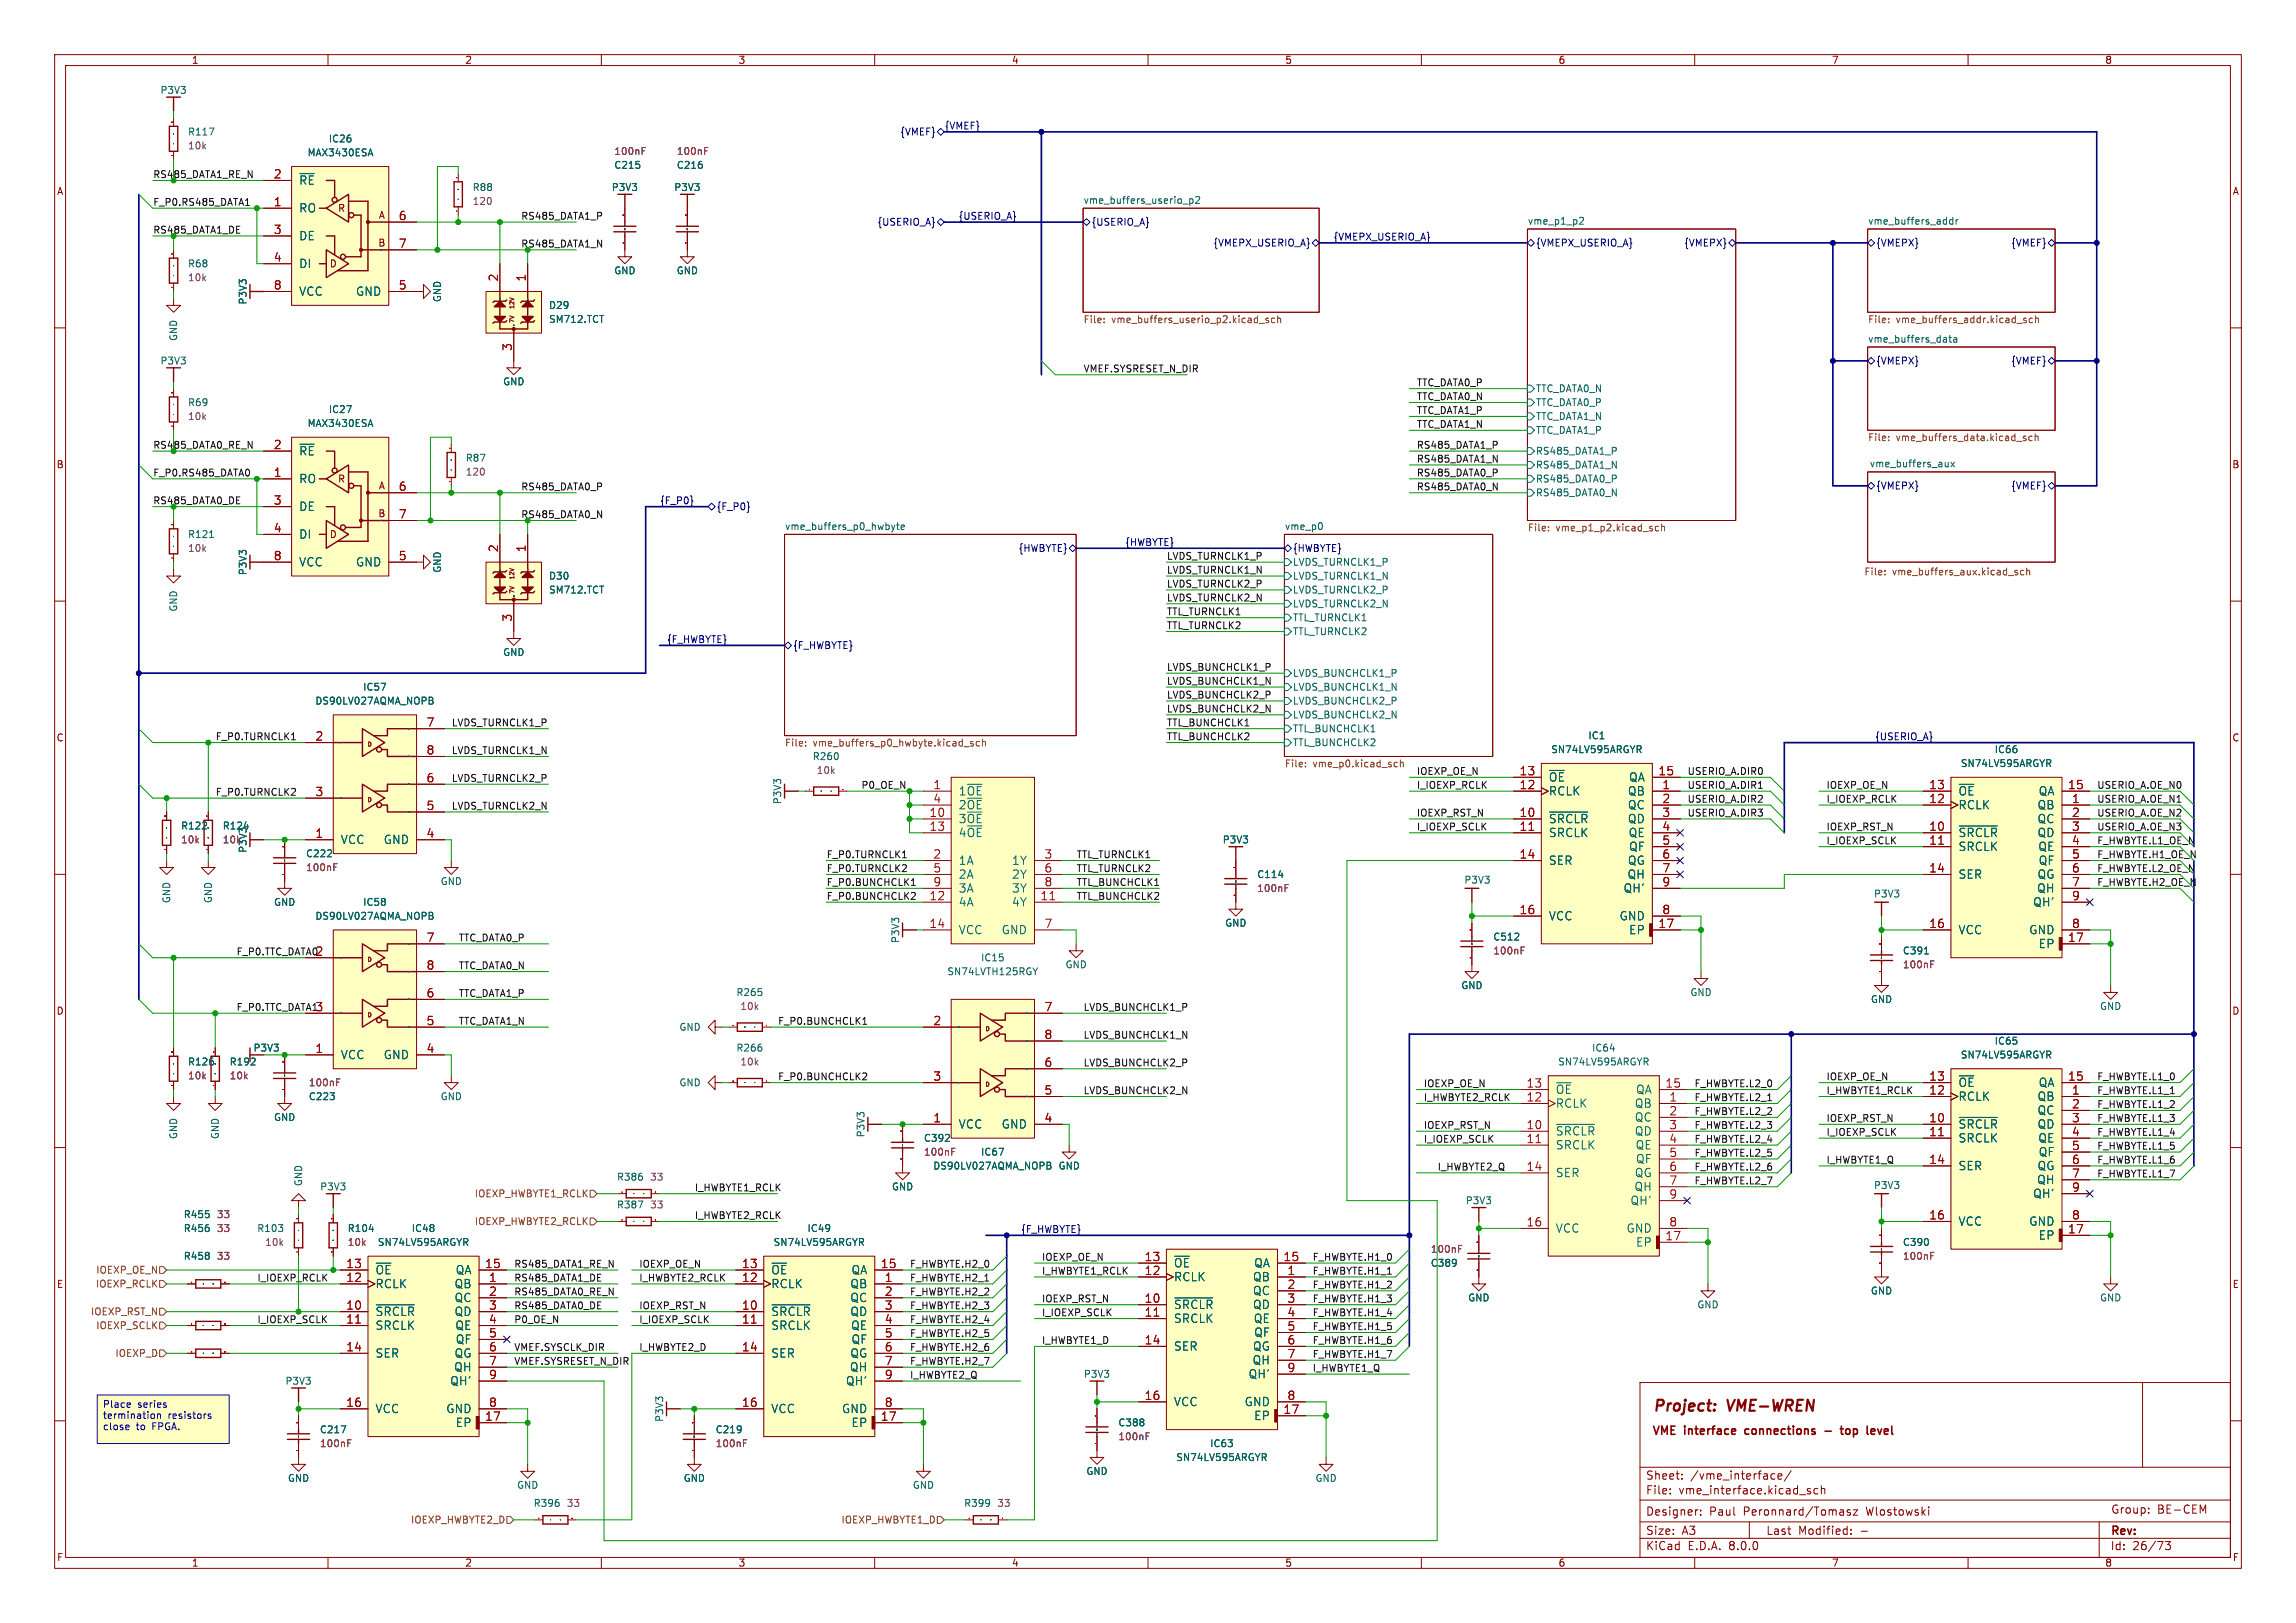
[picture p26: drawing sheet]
<svg xmlns="http://www.w3.org/2000/svg" width="420mm" height="297mm" viewBox="0 0 420 297" stroke-linecap="round" stroke-linejoin="round" font-family="sans-serif">
<defs><g id="words">
<g font-size="2.8" fill="#840000">
<text x="302.3" y="258.9">Project:</text>
<text x="316.1" y="258.9">VME-WREN</text>
</g>
<g font-size="2.1" fill="#a90000">
<text x="50" y="32.8">2</text>
<text x="50" y="37.8">1</text>
<text x="72.9" y="40.4">6</text>
<text x="50" y="42.9">3</text>
<text x="72.9" y="45.5">7</text>
<text x="50" y="48">4</text>
<text x="50" y="53.1">8</text>
<text x="72.9" y="53.1">5</text>
<text x="91.2" y="51.6" transform="rotate(-90 91.2 51.6)">2</text>
<text x="96.3" y="51.6" transform="rotate(-90 96.3 51.6)">1</text>
<text x="93.7" y="64.3" transform="rotate(-90 93.7 64.3)">3</text>
<text x="50" y="82.3">2</text>
<text x="50" y="87.4">1</text>
<text x="72.9" y="89.9">6</text>
<text x="50" y="92.5">3</text>
<text x="72.9" y="95">7</text>
<text x="50" y="97.5">4</text>
<text x="91.2" y="101.1" transform="rotate(-90 91.2 101.1)">2</text>
<text x="96.3" y="101.1" transform="rotate(-90 96.3 101.1)">1</text>
<text x="50" y="102.6">8</text>
<text x="72.9" y="102.6">5</text>
<text x="93.7" y="113.8" transform="rotate(-90 93.7 113.8)">3</text>
<text x="57.6" y="135.6">2</text>
<text x="77.9" y="133.1">7</text>
<text x="77.9" y="143.3">6</text>
<text x="77.9" y="138.2">8</text>
<text x="277.9" y="142">13</text>
<text x="303.3" y="142">15</text>
<text x="57.6" y="145.8">3</text>
<text x="77.9" y="148.3">5</text>
<text x="169.9" y="149.6">10</text>
<text x="170.6" y="144.5">1</text>
<text x="170.6" y="147.1">4</text>
<text x="277.9" y="149.6">10</text>
<text x="277.9" y="144.5">12</text>
<text x="304" y="144.5">1</text>
<text x="304" y="147.1">2</text>
<text x="304" y="149.6">3</text>
<text x="352.8" y="147.1">12</text>
<text x="352.8" y="144.5">13</text>
<text x="378.2" y="144.5">15</text>
<text x="378.9" y="147.1">1</text>
<text x="378.9" y="149.6">2</text>
<text x="57.6" y="153.4">1</text>
<text x="77.9" y="153.4">4</text>
<text x="169.9" y="152.1">13</text>
<text x="277.9" y="152.1">11</text>
<text x="304" y="152.1">4</text>
<text x="304" y="154.7">5</text>
<text x="352.8" y="152.1">10</text>
<text x="352.8" y="154.7">11</text>
<text x="378.9" y="152.1">3</text>
<text x="378.9" y="154.7">4</text>
<text x="170.6" y="157.2">2</text>
<text x="170.6" y="159.8">5</text>
<text x="191" y="157.2">3</text>
<text x="191" y="159.8">6</text>
<text x="277.9" y="157.2">14</text>
<text x="304" y="157.2">6</text>
<text x="304" y="159.8">7</text>
<text x="352.8" y="159.8">14</text>
<text x="378.9" y="157.2">5</text>
<text x="378.9" y="159.8">6</text>
<text x="169.9" y="164.8">12</text>
<text x="170.6" y="162.3">9</text>
<text x="190.2" y="164.8">11</text>
<text x="191" y="162.3">8</text>
<text x="277.9" y="167.4">16</text>
<text x="304" y="167.4">8</text>
<text x="304" y="162.3">9</text>
<text x="378.9" y="162.3">7</text>
<text x="378.9" y="164.8">9</text>
<text x="77.9" y="172.5">7</text>
<text x="169.9" y="169.9">14</text>
<text x="191" y="169.9">7</text>
<text x="303.3" y="169.9">17</text>
<text x="352.8" y="169.9">16</text>
<text x="378.2" y="172.5">17</text>
<text x="378.9" y="169.9">8</text>
<text x="57.6" y="175">2</text>
<text x="77.9" y="177.5">8</text>
<text x="57.6" y="185.2">3</text>
<text x="77.9" y="182.6">6</text>
<text x="191" y="185.2">7</text>
<text x="77.9" y="187.7">5</text>
<text x="170.6" y="187.7">2</text>
<text x="191" y="190.2">8</text>
<text x="57.6" y="192.8">1</text>
<text x="77.9" y="192.8">4</text>
<text x="170.6" y="197.9">3</text>
<text x="191" y="195.3">6</text>
<text x="352.8" y="197.9">13</text>
<text x="378.2" y="197.9">15</text>
<text x="191" y="200.4">5</text>
<text x="279.1" y="201.7">12</text>
<text x="279.1" y="199.1">13</text>
<text x="304.5" y="199.1">15</text>
<text x="305.3" y="201.7">1</text>
<text x="352.8" y="200.4">12</text>
<text x="378.9" y="200.4">1</text>
<text x="378.9" y="202.9">2</text>
<text x="170.6" y="205.5">1</text>
<text x="191" y="205.5">4</text>
<text x="279.1" y="206.8">10</text>
<text x="279.1" y="209.3">11</text>
<text x="305.3" y="204.2">2</text>
<text x="305.3" y="206.8">3</text>
<text x="305.3" y="209.3">4</text>
<text x="352.8" y="205.5">10</text>
<text x="352.8" y="208">11</text>
<text x="378.9" y="205.5">3</text>
<text x="378.9" y="208">4</text>
<text x="279.1" y="214.4">14</text>
<text x="305.3" y="211.8">5</text>
<text x="305.3" y="214.4">6</text>
<text x="352.8" y="213.1">14</text>
<text x="378.9" y="210.6">5</text>
<text x="378.9" y="213.1">6</text>
<text x="378.9" y="215.6">7</text>
<text x="305.3" y="216.9">7</text>
<text x="305.3" y="219.5">9</text>
<text x="378.9" y="218.2">9</text>
<text x="279.1" y="224.5">16</text>
<text x="304.5" y="227.1">17</text>
<text x="305.3" y="224.5">8</text>
<text x="352.8" y="223.3">16</text>
<text x="378.2" y="225.8">17</text>
<text x="378.9" y="223.3">8</text>
<text x="63.2" y="232.2">13</text>
<text x="88.6" y="232.2">15</text>
<text x="135.6" y="232.2">13</text>
<text x="161" y="232.2">15</text>
<text x="209.3" y="233.4">12</text>
<text x="209.3" y="230.9">13</text>
<text x="234.7" y="230.9">15</text>
<text x="235.4" y="233.4">1</text>
<text x="63.2" y="239.8">10</text>
<text x="63.2" y="234.7">12</text>
<text x="89.4" y="234.7">1</text>
<text x="89.4" y="237.2">2</text>
<text x="89.4" y="239.8">3</text>
<text x="135.6" y="239.8">10</text>
<text x="135.6" y="234.7">12</text>
<text x="161.8" y="234.7">1</text>
<text x="161.8" y="237.2">2</text>
<text x="161.8" y="239.8">3</text>
<text x="209.3" y="238.5">10</text>
<text x="235.4" y="236">2</text>
<text x="235.4" y="238.5">3</text>
<text x="63.2" y="242.3">11</text>
<text x="89.4" y="242.3">4</text>
<text x="89.4" y="244.9">5</text>
<text x="135.6" y="242.3">11</text>
<text x="161.8" y="242.3">4</text>
<text x="161.8" y="244.9">5</text>
<text x="209.3" y="241">11</text>
<text x="235.4" y="241">4</text>
<text x="235.4" y="243.6">5</text>
<text x="63.2" y="247.4">14</text>
<text x="89.4" y="247.4">6</text>
<text x="89.4" y="249.9">7</text>
<text x="135.6" y="247.4">14</text>
<text x="161.8" y="247.4">6</text>
<text x="161.8" y="249.9">7</text>
<text x="209.3" y="246.1">14</text>
<text x="235.4" y="246.1">6</text>
<text x="235.4" y="248.7">7</text>
<text x="235.4" y="251.2">9</text>
<text x="63.2" y="257.6">16</text>
<text x="89.4" y="257.6">8</text>
<text x="89.4" y="252.5">9</text>
<text x="135.6" y="257.6">16</text>
<text x="161.8" y="257.6">8</text>
<text x="161.8" y="252.5">9</text>
<text x="209.3" y="256.3">16</text>
<text x="235.4" y="256.3">8</text>
<text x="88.6" y="260.1">17</text>
<text x="161" y="260.1">17</text>
<text x="234.7" y="258.8">17</text>
</g>
<g font-size="2.1" fill="#006464">
<text x="54.6" y="34">~{RE}</text>
<text x="54.6" y="39.1">RO</text>
<text x="54.6" y="44.2">DE</text>
<text x="54.6" y="49.3">DI</text>
<text x="54.6" y="54.3">VCC</text>
<text x="65.1" y="54.3">GND</text>
<text x="54.6" y="83.5">~{RE}</text>
<text x="54.6" y="88.6">RO</text>
<text x="54.6" y="93.7">DE</text>
<text x="54.6" y="98.8">DI</text>
<text x="54.6" y="103.9">VCC</text>
<text x="65.1" y="103.9">GND</text>
<text x="283.2" y="143.2">~{OE}</text>
<text x="297.9" y="143.2">QA</text>
<text x="175.3" y="145.8">1~{OE}</text>
<text x="175.3" y="148.3">2~{OE}</text>
<text x="283.2" y="145.8">RCLK</text>
<text x="297.7" y="145.8">QB</text>
<text x="297.7" y="148.3">QC</text>
<text x="358.1" y="148.3">RCLK</text>
<text x="358.1" y="145.8">~{OE}</text>
<text x="372.6" y="148.3">QB</text>
<text x="372.9" y="145.8">QA</text>
<text x="62.2" y="154.7">VCC</text>
<text x="70.1" y="154.7">GND</text>
<text x="175.3" y="150.9">3~{OE}</text>
<text x="175.3" y="153.4">4~{OE}</text>
<text x="283.2" y="150.9">~{SRCLR}</text>
<text x="283.2" y="153.4">SRCLK</text>
<text x="297.7" y="150.9">QD</text>
<text x="297.9" y="153.4">QE</text>
<text x="297.9" y="155.9">QF</text>
<text x="358.1" y="153.4">~{SRCLR}</text>
<text x="358.1" y="155.9">SRCLK</text>
<text x="372.6" y="150.9">QC</text>
<text x="372.6" y="153.4">QD</text>
<text x="372.8" y="155.9">QE</text>
<text x="175.3" y="158.5">1A</text>
<text x="175.3" y="161">2A</text>
<text x="185" y="158.5">1Y</text>
<text x="185" y="161">2Y</text>
<text x="283.2" y="158.5">SER</text>
<text x="297.6" y="161">QH</text>
<text x="297.7" y="158.5">QG</text>
<text x="358.1" y="161">SER</text>
<text x="372.6" y="161">QG</text>
<text x="372.9" y="158.5">QF</text>
<text x="175.3" y="166.1">4A</text>
<text x="175.3" y="163.6">3A</text>
<text x="185" y="166.1">4Y</text>
<text x="185" y="163.6">3Y</text>
<text x="296.9" y="163.6">QH'</text>
<text x="371.8" y="166.1">QH'</text>
<text x="372.6" y="163.6">QH</text>
<text x="175.3" y="171.2">VCC</text>
<text x="183.2" y="171.2">GND</text>
<text x="283.2" y="168.6">VCC</text>
<text x="296.2" y="168.6">GND</text>
<text x="297.9" y="171.2">EP</text>
<text x="358.1" y="171.2">VCC</text>
<text x="371.1" y="171.2">GND</text>
<text x="372.9" y="173.7">EP</text>
<text x="62.2" y="194">VCC</text>
<text x="70.1" y="194">GND</text>
<text x="284.5" y="202.9">RCLK</text>
<text x="284.5" y="200.4">~{OE}</text>
<text x="299" y="202.9">QB</text>
<text x="299.2" y="200.4">QA</text>
<text x="358.1" y="201.7">RCLK</text>
<text x="358.1" y="199.1">~{OE}</text>
<text x="372.6" y="201.7">QB</text>
<text x="372.9" y="199.1">QA</text>
<text x="175.3" y="206.7">VCC</text>
<text x="183.2" y="206.7">GND</text>
<text x="284.5" y="208">~{SRCLR}</text>
<text x="299" y="205.5">QC</text>
<text x="299" y="208">QD</text>
<text x="358.1" y="206.7">~{SRCLR}</text>
<text x="358.1" y="209.3">SRCLK</text>
<text x="372.6" y="204.2">QC</text>
<text x="372.6" y="206.7">QD</text>
<text x="372.8" y="209.3">QE</text>
<text x="284.5" y="210.5">SRCLK</text>
<text x="284.5" y="215.6">SER</text>
<text x="299" y="215.6">QG</text>
<text x="299.1" y="210.5">QE</text>
<text x="299.2" y="213.1">QF</text>
<text x="358.1" y="214.4">SER</text>
<text x="372.6" y="214.4">QG</text>
<text x="372.9" y="211.8">QF</text>
<text x="298.2" y="220.7">QH'</text>
<text x="298.9" y="218.2">QH</text>
<text x="371.8" y="219.4">QH'</text>
<text x="372.6" y="216.9">QH</text>
<text x="284.5" y="225.8">VCC</text>
<text x="297.5" y="225.8">GND</text>
<text x="358.1" y="224.5">VCC</text>
<text x="371.1" y="224.5">GND</text>
<text x="372.9" y="227.1">EP</text>
<text x="68.6" y="233.4">~{OE}</text>
<text x="83.3" y="233.4">QA</text>
<text x="141" y="233.4">~{OE}</text>
<text x="155.7" y="233.4">QA</text>
<text x="214.6" y="232.1">~{OE}</text>
<text x="229.4" y="232.1">QA</text>
<text x="299.2" y="228.3">EP</text>
<text x="68.6" y="235.9">RCLK</text>
<text x="83.1" y="235.9">QB</text>
<text x="83.1" y="238.5">QC</text>
<text x="141" y="235.9">RCLK</text>
<text x="155.5" y="235.9">QB</text>
<text x="155.5" y="238.5">QC</text>
<text x="214.6" y="239.8">~{SRCLR}</text>
<text x="214.6" y="234.7">RCLK</text>
<text x="229.1" y="234.7">QB</text>
<text x="229.1" y="237.2">QC</text>
<text x="229.1" y="239.8">QD</text>
<text x="68.6" y="241">~{SRCLR}</text>
<text x="68.6" y="243.6">SRCLK</text>
<text x="83.1" y="241">QD</text>
<text x="83.2" y="243.6">QE</text>
<text x="141" y="241">~{SRCLR}</text>
<text x="141" y="243.6">SRCLK</text>
<text x="155.5" y="241">QD</text>
<text x="155.6" y="243.6">QE</text>
<text x="214.6" y="242.3">SRCLK</text>
<text x="229.3" y="242.3">QE</text>
<text x="229.4" y="244.8">QF</text>
<text x="68.6" y="248.6">SER</text>
<text x="83" y="251.2">QH</text>
<text x="83.1" y="248.6">QG</text>
<text x="83.3" y="246.1">QF</text>
<text x="141" y="248.6">SER</text>
<text x="155.4" y="251.2">QH</text>
<text x="155.5" y="248.6">QG</text>
<text x="155.7" y="246.1">QF</text>
<text x="214.6" y="247.4">SER</text>
<text x="229.1" y="249.9">QH</text>
<text x="229.1" y="247.4">QG</text>
<text x="82.3" y="253.7">QH'</text>
<text x="154.7" y="253.7">QH'</text>
<text x="214.6" y="257.5">VCC</text>
<text x="227.6" y="257.5">GND</text>
<text x="228.3" y="252.5">QH'</text>
<text x="68.6" y="258.8">VCC</text>
<text x="81.6" y="258.8">GND</text>
<text x="83.3" y="261.3">EP</text>
<text x="141" y="258.8">VCC</text>
<text x="154" y="258.8">GND</text>
<text x="155.7" y="261.3">EP</text>
<text x="229.4" y="260.1">EP</text>
</g>
<g font-size="2.1" fill="#840000">
<text x="302.1" y="263">VME</text>
<text x="308.2" y="263">interface</text>
<text x="319.9" y="263">connections</text>
<text x="338.7" y="263">top</text>
<text x="344" y="263">level</text>
<text x="301" y="273.7">File:</text>
<text x="301" y="271">Sheet:</text>
<text x="307.1" y="273.7">vme_interface.kicad_sch</text>
<text x="309.2" y="271">/vme_interface/</text>
<text x="301" y="281.1">Size:</text>
<text x="301" y="277.6">Designer:</text>
<text x="307.6" y="281.1">A3</text>
<text x="312.6" y="277.6">Paul</text>
<text x="318.9" y="277.6">Peronnard/Tomasz</text>
<text x="323" y="281.1">Last</text>
<text x="328.9" y="281.1">Modified:</text>
<text x="340.3" y="281.1">-</text>
<text x="341.5" y="277.6">Wlostowski</text>
<text x="386" y="281.3">Rev:</text>
<text x="386.1" y="277.2">Group:</text>
<text x="394.6" y="277.2">BE-CEM</text>
<text x="301" y="283.9">KiCad</text>
<text x="308.7" y="283.9">E.D.A.</text>
<text x="316.3" y="283.9">8.0.0</text>
<text x="386" y="283.9">Id:</text>
<text x="390.1" y="283.9">26/73</text>
</g>
<g font-size="1.8" fill="#840000">
<text x="35" y="11.9">1</text>
<text x="85" y="11.9">2</text>
<text x="135" y="11.9">3</text>
<text x="185" y="11.9">4</text>
<text x="235" y="11.9">5</text>
<text x="285" y="11.9">6</text>
<text x="335" y="11.9">7</text>
<text x="385" y="11.9">8</text>
<text x="10.3" y="35.9">A</text>
<text x="408.3" y="35.9">A</text>
<text x="61.7" y="39">R</text>
<text x="60.2" y="49.1">D</text>
<text x="10.3" y="85.9">B</text>
<text x="61.7" y="88.5">R</text>
<text x="408.2" y="85.9">B</text>
<text x="60.2" y="98.7">D</text>
<text x="10.3" y="135.9">C</text>
<text x="408.2" y="135.9">C</text>
<text x="10.3" y="185.9">D</text>
<text x="408.2" y="185.9">D</text>
<text x="10.3" y="235.9">E</text>
<text x="408.3" y="235.9">E</text>
<text x="10.3" y="285.9">F</text>
<text x="35" y="286.9">1</text>
<text x="85" y="286.9">2</text>
<text x="135" y="286.9">3</text>
<text x="185" y="286.9">4</text>
<text x="235" y="286.9">5</text>
<text x="285" y="286.9">6</text>
<text x="335" y="286.9">7</text>
<text x="385" y="286.9">8</text>
<text x="408.3" y="285.9">F</text>
</g>
<g font-size="1.8" fill="#006464">
<text x="29.3" y="17.4">P3V3</text>
<text x="34.3" y="25">R117</text>
<text x="56.2" y="28.8">MAX3430ESA</text>
<text x="60" y="26.3">IC26</text>
<text x="86.4" y="35.2">R88</text>
<text x="111.8" y="35.2">P3V3</text>
<text x="112.3" y="31.1">C215</text>
<text x="123.2" y="35.2">P3V3</text>
<text x="123.7" y="31.1">C216</text>
<text x="69.2" y="40.2">A</text>
<text x="198.1" y="37.4">vme_buffers_userio_p2</text>
<text x="279.4" y="41.2">vme_p1_p2</text>
<text x="341.6" y="41.2">vme_buffers_addr</text>
<text x="69.1" y="45.3">B</text>
<text x="34.3" y="49.1">R68</text>
<text x="112.3" y="50.4">GND</text>
<text x="123.7" y="50.4">GND</text>
<text x="45.3" y="55.8" transform="rotate(-90 45.3 55.8)">P3V3</text>
<text x="80.9" y="55.4" transform="rotate(-90 80.9 55.4)">GND</text>
<text x="100.3" y="56.7">D29</text>
<text x="100.3" y="59.3">SM712.TCT</text>
<text x="32.6" y="62.5" transform="rotate(-90 32.6 62.5)">GND</text>
<text x="341.6" y="62.8">vme_buffers_data</text>
<text x="29.3" y="66.9">P3V3</text>
<text x="91.9" y="70.7">GND</text>
<text x="280.9" y="72">TTC_DATA0_N</text>
<text x="34.3" y="74.5">R69</text>
<text x="60" y="75.8">IC27</text>
<text x="280.9" y="77.1">TTC_DATA1_N</text>
<text x="280.9" y="74.5">TTC_DATA0_P</text>
<text x="56.2" y="78.3">MAX3430ESA</text>
<text x="280.9" y="79.6">TTC_DATA1_P</text>
<text x="280.9" y="83.4">RS485_DATA1_P</text>
<text x="69.2" y="89.8">A</text>
<text x="85.1" y="84.7">R87</text>
<text x="280.9" y="88.5">RS485_DATA0_P</text>
<text x="280.9" y="86">RS485_DATA1_N</text>
<text x="341.9" y="85.6">vme_buffers_aux</text>
<text x="69.1" y="94.9">B</text>
<text x="280.9" y="91">RS485_DATA0_N</text>
<text x="34.3" y="98.7">R121</text>
<text x="143.5" y="97.1">vme_buffers_p0_hwbyte</text>
<text x="234.9" y="97.1">vme_p0</text>
<text x="45.3" y="105.4" transform="rotate(-90 45.3 105.4)">P3V3</text>
<text x="80.9" y="104.9" transform="rotate(-90 80.9 104.9)">GND</text>
<text x="100.3" y="106.3">D30</text>
<text x="236.4" y="103.7">LVDS_TURNCLK1_P</text>
<text x="236.4" y="106.3">LVDS_TURNCLK1_N</text>
<text x="32.6" y="112" transform="rotate(-90 32.6 112)">GND</text>
<text x="100.3" y="108.8">SM712.TCT</text>
<text x="236.4" y="111.4">LVDS_TURNCLK2_N</text>
<text x="236.4" y="108.8">LVDS_TURNCLK2_P</text>
<text x="236.4" y="113.9">TTL_TURNCLK1</text>
<text x="236.4" y="116.4">TTL_TURNCLK2</text>
<text x="91.9" y="120.2">GND</text>
<text x="236.4" y="124.1">LVDS_BUNCHCLK1_P</text>
<text x="57.6" y="129.1">DS90LV027AQMA_NOPB</text>
<text x="66.3" y="126.6">IC57</text>
<text x="236.4" y="126.6">LVDS_BUNCHCLK1_N</text>
<text x="236.4" y="129.1">LVDS_BUNCHCLK2_P</text>
<text x="236.4" y="131.7">LVDS_BUNCHCLK2_N</text>
<text x="236.4" y="134.2">TTL_BUNCHCLK1</text>
<text x="236.4" y="136.8">TTL_BUNCHCLK2</text>
<text x="290.5" y="135.5">IC1</text>
<text x="148.6" y="139.3">R260</text>
<text x="283.7" y="138">SN74LV595ARGYR</text>
<text x="358.6" y="140.6">SN74LV595ARGYR</text>
<text x="364.8" y="138">IC66</text>
<text x="143.1" y="147.3" transform="rotate(-90 143.1 147.3)">P3V3</text>
<text x="33" y="152">R122</text>
<text x="40.6" y="152">R124</text>
<text x="223.6" y="154.5">P3V3</text>
<text x="45.3" y="156.2" transform="rotate(-90 45.3 156.2)">P3V3</text>
<text x="55.9" y="157.1">C222</text>
<text x="229.9" y="160.9">C114</text>
<text x="267.8" y="161.9">P3V3</text>
<text x="31.3" y="165.4" transform="rotate(-90 31.3 165.4)">GND</text>
<text x="39" y="165.4" transform="rotate(-90 39 165.4)">GND</text>
<text x="50" y="166">GND</text>
<text x="66.3" y="166">IC58</text>
<text x="80.5" y="162.2">GND</text>
<text x="342.7" y="164.4">P3V3</text>
<text x="57.6" y="168.5">DS90LV027AQMA_NOPB</text>
<text x="164.7" y="172.7" transform="rotate(-90 164.7 172.7)">P3V3</text>
<text x="224" y="169.8">GND</text>
<text x="273.1" y="172.3">C512</text>
<text x="173.2" y="178.7">SN74LVTH125RGY</text>
<text x="179.4" y="176.1">IC15</text>
<text x="194.8" y="177.4">GND</text>
<text x="348" y="174.9">C391</text>
<text x="134.6" y="182.5">R265</text>
<text x="267.2" y="181.2">GND</text>
<text x="309.1" y="182.5">GND</text>
<text x="342.1" y="183.7">GND</text>
<text x="384" y="185">GND</text>
<text x="124.2" y="188.8">GND</text>
<text x="364.8" y="191.4">IC65</text>
<text x="34.3" y="195.2">R126</text>
<text x="41.9" y="195.2">R192</text>
<text x="46.3" y="192.6">P3V3</text>
<text x="134.6" y="192.6">R266</text>
<text x="284.9" y="195.2">SN74LV595ARGYR</text>
<text x="291.1" y="192.6">IC64</text>
<text x="358.6" y="193.9">SN74LV595ARGYR</text>
<text x="56.4" y="201.5">C223</text>
<text x="80.5" y="201.5">GND</text>
<text x="124.2" y="199">GND</text>
<text x="32.6" y="208.6" transform="rotate(-90 32.6 208.6)">GND</text>
<text x="40.2" y="208.6" transform="rotate(-90 40.2 208.6)">GND</text>
<text x="50" y="205.3">GND</text>
<text x="158.3" y="208.2" transform="rotate(-90 158.3 208.2)">P3V3</text>
<text x="168.9" y="209.1">C392</text>
<text x="170.6" y="214.2">DS90LV027AQMA_NOPB</text>
<text x="179.4" y="211.7">IC67</text>
<text x="193.5" y="214.2">GND</text>
<text x="55.5" y="217.2" transform="rotate(-90 55.5 217.2)">GND</text>
<text x="58.5" y="218">P3V3</text>
<text x="112.8" y="221.3">R387</text>
<text x="112.8" y="216.3">R386</text>
<text x="163.1" y="218">GND</text>
<text x="268" y="220.6">P3V3</text>
<text x="342.7" y="217.8">P3V3</text>
<text x="33.5" y="225.7">R456</text>
<text x="33.5" y="223.1">R455</text>
<text x="47" y="225.7">R103</text>
<text x="63.5" y="225.7">R104</text>
<text x="75.2" y="225.7">IC48</text>
<text x="147.6" y="225.7">IC49</text>
<text x="33.5" y="230.7">R458</text>
<text x="69" y="228.2">SN74LV595ARGYR</text>
<text x="141.4" y="228.2">SN74LV595ARGYR</text>
<text x="261.6" y="232">C389</text>
<text x="348" y="228.2">C390</text>
<text x="268.5" y="238.4">GND</text>
<text x="310.4" y="239.6">GND</text>
<text x="342.1" y="237.1">GND</text>
<text x="384" y="238.4">GND</text>
<text x="52.1" y="253.6">P3V3</text>
<text x="198.2" y="252.3">P3V3</text>
<text x="58.4" y="262.5">C217</text>
<text x="121.5" y="260.3" transform="rotate(-90 121.5 260.3)">P3V3</text>
<text x="130.8" y="262.5">C219</text>
<text x="204.5" y="261.2">C388</text>
<text x="215.1" y="267.6">SN74LV595ARGYR</text>
<text x="221.3" y="265">IC63</text>
<text x="52.6" y="271.4">GND</text>
<text x="94.5" y="272.6">GND</text>
<text x="97.5" y="275.9">R396</text>
<text x="125" y="271.4">GND</text>
<text x="166.9" y="272.6">GND</text>
<text x="176.3" y="275.9">R399</text>
<text x="198.6" y="270.1">GND</text>
<text x="240.5" y="271.4">GND</text>
</g>
<g font-size="1.8" fill="#000084">
<text x="172.7" y="23.8">{VMEF}</text>
<text x="164.6" y="25">{VMEF}</text>
<text x="160.4" y="41.5">{USERIO_A}</text>
<text x="175.3" y="40.3">{USERIO_A}</text>
<text x="199.6" y="41.5">{USERIO_A}</text>
<text x="221.9" y="45.3">{VMEPX_USERIO_A}</text>
<text x="243.8" y="44.1">{VMEPX_USERIO_A}</text>
<text x="280.9" y="45.3">{VMEPX_USERIO_A}</text>
<text x="308" y="45.3">{VMEPX}</text>
<text x="343.1" y="45.3">{VMEPX}</text>
<text x="367.8" y="45.3">{VMEF}</text>
<text x="343.1" y="66.9">{VMEPX}</text>
<text x="367.8" y="66.9">{VMEF}</text>
<text x="343.1" y="89.8">{VMEPX}</text>
<text x="367.8" y="89.8">{VMEF}</text>
<text x="120.6" y="92.4">{F_P0}</text>
<text x="131" y="93.6">{F_P0}</text>
<text x="186.2" y="101.2">{HWBYTE}</text>
<text x="205.7" y="100">{HWBYTE}</text>
<text x="236.4" y="101.2">{HWBYTE}</text>
<text x="121.9" y="117.8">{F_HWBYTE}</text>
<text x="145" y="119">{F_HWBYTE}</text>
<text x="342.9" y="135.5">{USERIO_A}</text>
<text x="186.7" y="225.7">{F_HWBYTE}</text>
</g>
<g font-size="1.8" fill="#840084">
<text x="34.3" y="27.5">10k</text>
<text x="112.3" y="28.5">100nF</text>
<text x="123.7" y="28.5">100nF</text>
<text x="86.4" y="37.7">120</text>
<text x="34.3" y="51.7">10k</text>
<text x="34.3" y="77.1">10k</text>
<text x="85.1" y="87.2">120</text>
<text x="34.3" y="101.2">10k</text>
<text x="149.3" y="141.8">10k</text>
<text x="33" y="154.5">10k</text>
<text x="40.6" y="154.5">10k</text>
<text x="55.9" y="159.6">100nF</text>
<text x="229.9" y="163.4">100nF</text>
<text x="273.1" y="174.9">100nF</text>
<text x="348" y="177.4">100nF</text>
<text x="135.3" y="185">10k</text>
<text x="34.3" y="197.7">10k</text>
<text x="41.9" y="197.7">10k</text>
<text x="135.3" y="195.2">10k</text>
<text x="56.4" y="199">100nF</text>
<text x="168.9" y="211.7">100nF</text>
<text x="118.8" y="221.3">33</text>
<text x="118.8" y="216.3">33</text>
<text x="39.6" y="225.7">33</text>
<text x="39.6" y="223.1">33</text>
<text x="39.6" y="230.7">33</text>
<text x="48.4" y="228.2">10k</text>
<text x="63.5" y="228.2">10k</text>
<text x="261.6" y="229.5">100nF</text>
<text x="348" y="230.7">100nF</text>
<text x="204.5" y="263.8">100nF</text>
<text x="58.4" y="265">100nF</text>
<text x="130.8" y="265">100nF</text>
<text x="103.6" y="275.9">33</text>
<text x="182.3" y="275.9">33</text>
</g>
<g font-size="1.8" fill="#009600">
<text x="27.9" y="32.7">RS485_DATA1_RE_N</text>
<text x="27.9" y="42.8">RS485_DATA1_DE</text>
<text x="95.2" y="45.4">RS485_DATA1_N</text>
<text x="27.9" y="82.2">RS485_DATA0_RE_N</text>
<text x="27.9" y="92.4">RS485_DATA0_DE</text>
<text x="95.2" y="94.9">RS485_DATA0_N</text>
</g>
<g font-size="1.8" fill="#0f0f0f">
<text x="27.9" y="37.7">F_P0.RS485_DATA1</text>
<text x="95.2" y="40.3">RS485_DATA1_P</text>
<text x="198.1" y="68.2">VMEF.SYSRESET_N_DIR</text>
<text x="259.1" y="70.8">TTC_DATA0_P</text>
<text x="259.1" y="75.9">TTC_DATA1_P</text>
<text x="259.1" y="73.3">TTC_DATA0_N</text>
<text x="259.1" y="78.4">TTC_DATA1_N</text>
<text x="259.1" y="82.2">RS485_DATA1_P</text>
<text x="27.9" y="87.3">F_P0.RS485_DATA0</text>
<text x="95.2" y="89.8">RS485_DATA0_P</text>
<text x="259.1" y="87.3">RS485_DATA0_P</text>
<text x="259.1" y="89.8">RS485_DATA0_N</text>
<text x="259.1" y="84.7">RS485_DATA1_N</text>
<text x="213.4" y="102.5">LVDS_TURNCLK1_P</text>
<text x="213.4" y="107.6">LVDS_TURNCLK2_P</text>
<text x="213.4" y="105.1">LVDS_TURNCLK1_N</text>
<text x="213.4" y="110.1">LVDS_TURNCLK2_N</text>
<text x="213.4" y="112.7">TTL_TURNCLK1</text>
<text x="213.4" y="115.2">TTL_TURNCLK2</text>
<text x="213.4" y="125.4">LVDS_BUNCHCLK1_N</text>
<text x="213.4" y="122.8">LVDS_BUNCHCLK1_P</text>
<text x="213.4" y="130.5">LVDS_BUNCHCLK2_N</text>
<text x="213.4" y="127.9">LVDS_BUNCHCLK2_P</text>
<text x="39.4" y="135.5">F_P0.TURNCLK1</text>
<text x="82.5" y="133">LVDS_TURNCLK1_P</text>
<text x="213.4" y="135.5">TTL_BUNCHCLK2</text>
<text x="213.4" y="133">TTL_BUNCHCLK1</text>
<text x="82.5" y="143.2">LVDS_TURNCLK2_P</text>
<text x="82.5" y="138.1">LVDS_TURNCLK1_N</text>
<text x="259.1" y="141.9">IOEXP_OE_N</text>
<text x="308.6" y="141.9">USERIO_A.DIR0</text>
<text x="39.4" y="145.7">F_P0.TURNCLK2</text>
<text x="82.5" y="148.2">LVDS_TURNCLK2_N</text>
<text x="157.5" y="144.4">P0_OE_N</text>
<text x="259.1" y="149.5">IOEXP_RST_N</text>
<text x="259.1" y="144.4">I_IOEXP_RCLK</text>
<text x="308.6" y="144.4">USERIO_A.DIR1</text>
<text x="308.6" y="147">USERIO_A.DIR2</text>
<text x="308.6" y="149.5">USERIO_A.DIR3</text>
<text x="334" y="147">I_IOEXP_RCLK</text>
<text x="334" y="144.4">IOEXP_OE_N</text>
<text x="383.5" y="149.5">USERIO_A.OE_N2</text>
<text x="383.5" y="147">USERIO_A.OE_N1</text>
<text x="383.5" y="144.4">USERIO_A.OE_N0</text>
<text x="259.1" y="152.1">I_IOEXP_SCLK</text>
<text x="334" y="152.1">IOEXP_RST_N</text>
<text x="334" y="154.6">I_IOEXP_SCLK</text>
<text x="383.5" y="152.1">USERIO_A.OE_N3</text>
<text x="383.5" y="154.6">F_HWBYTE.L1_OE_N</text>
<text x="151.1" y="157.1">F_P0.TURNCLK1</text>
<text x="151.1" y="159.7">F_P0.TURNCLK2</text>
<text x="196.8" y="157.1">TTL_TURNCLK1</text>
<text x="196.8" y="159.7">TTL_TURNCLK2</text>
<text x="383.5" y="157.1">F_HWBYTE.H1_OE_N</text>
<text x="383.5" y="159.7">F_HWBYTE.L2_OE_N</text>
<text x="151.1" y="162.2">F_P0.BUNCHCLK1</text>
<text x="151.1" y="164.8">F_P0.BUNCHCLK2</text>
<text x="196.8" y="164.8">TTL_BUNCHCLK2</text>
<text x="196.8" y="162.2">TTL_BUNCHCLK1</text>
<text x="383.5" y="162.2">F_HWBYTE.H2_OE_N</text>
<text x="83.8" y="172.4">TTC_DATA0_P</text>
<text x="43.2" y="174.9">F_P0.TTC_DATA0</text>
<text x="83.8" y="177.5">TTC_DATA0_N</text>
<text x="43.2" y="185.1">F_P0.TTC_DATA1</text>
<text x="83.8" y="182.5">TTC_DATA1_P</text>
<text x="198.1" y="185.1">LVDS_BUNCHCLK1_P</text>
<text x="83.8" y="187.6">TTC_DATA1_N</text>
<text x="142.2" y="187.6">F_P0.BUNCHCLK1</text>
<text x="198.1" y="190.2">LVDS_BUNCHCLK1_N</text>
<text x="142.2" y="197.8">F_P0.BUNCHCLK2</text>
<text x="198.1" y="195.2">LVDS_BUNCHCLK2_P</text>
<text x="334" y="197.8">IOEXP_OE_N</text>
<text x="383.5" y="197.8">F_HWBYTE.L1_0</text>
<text x="198.1" y="200.3">LVDS_BUNCHCLK2_N</text>
<text x="260.3" y="199">IOEXP_OE_N</text>
<text x="260.3" y="201.6">I_HWBYTE2_RCLK</text>
<text x="309.9" y="199">F_HWBYTE.L2_0</text>
<text x="309.9" y="201.6">F_HWBYTE.L2_1</text>
<text x="334" y="200.3">I_HWBYTE1_RCLK</text>
<text x="383.5" y="200.3">F_HWBYTE.L1_1</text>
<text x="383.5" y="202.9">F_HWBYTE.L1_2</text>
<text x="260.3" y="206.7">IOEXP_RST_N</text>
<text x="260.3" y="209.2">I_IOEXP_SCLK</text>
<text x="309.9" y="209.2">F_HWBYTE.L2_4</text>
<text x="309.9" y="204.1">F_HWBYTE.L2_2</text>
<text x="309.9" y="206.7">F_HWBYTE.L2_3</text>
<text x="334" y="205.4">IOEXP_RST_N</text>
<text x="334" y="207.9">I_IOEXP_SCLK</text>
<text x="383.5" y="207.9">F_HWBYTE.L1_4</text>
<text x="383.5" y="205.4">F_HWBYTE.L1_3</text>
<text x="262.9" y="214.3">I_HWBYTE2_Q</text>
<text x="309.9" y="214.3">F_HWBYTE.L2_6</text>
<text x="309.9" y="211.7">F_HWBYTE.L2_5</text>
<text x="334" y="213">I_HWBYTE1_Q</text>
<text x="383.5" y="210.5">F_HWBYTE.L1_5</text>
<text x="383.5" y="213">F_HWBYTE.L1_6</text>
<text x="383.5" y="215.6">F_HWBYTE.L1_7</text>
<text x="127" y="218.1">I_HWBYTE1_RCLK</text>
<text x="309.9" y="216.8">F_HWBYTE.L2_7</text>
<text x="127" y="223.2">I_HWBYTE2_RCLK</text>
<text x="94" y="232.1">RS485_DATA1_RE_N</text>
<text x="116.8" y="232.1">IOEXP_OE_N</text>
<text x="166.4" y="232.1">F_HWBYTE.H2_0</text>
<text x="190.5" y="230.8">IOEXP_OE_N</text>
<text x="190.5" y="233.3">I_HWBYTE1_RCLK</text>
<text x="240" y="233.3">F_HWBYTE.H1_1</text>
<text x="240" y="230.8">F_HWBYTE.H1_0</text>
<text x="47" y="234.6">I_IOEXP_RCLK</text>
<text x="94" y="237.1">RS485_DATA0_RE_N</text>
<text x="94" y="234.6">RS485_DATA1_DE</text>
<text x="94" y="239.7">RS485_DATA0_DE</text>
<text x="116.8" y="239.7">IOEXP_RST_N</text>
<text x="116.8" y="234.6">I_HWBYTE2_RCLK</text>
<text x="166.4" y="237.1">F_HWBYTE.H2_2</text>
<text x="166.4" y="239.7">F_HWBYTE.H2_3</text>
<text x="166.4" y="234.6">F_HWBYTE.H2_1</text>
<text x="190.5" y="238.4">IOEXP_RST_N</text>
<text x="240" y="235.9">F_HWBYTE.H1_2</text>
<text x="240" y="238.4">F_HWBYTE.H1_3</text>
<text x="47" y="242.2">I_IOEXP_SCLK</text>
<text x="94" y="242.2">P0_OE_N</text>
<text x="116.8" y="242.2">I_IOEXP_SCLK</text>
<text x="166.4" y="244.8">F_HWBYTE.H2_5</text>
<text x="166.4" y="242.2">F_HWBYTE.H2_4</text>
<text x="190.5" y="241">I_IOEXP_SCLK</text>
<text x="240" y="243.5">F_HWBYTE.H1_5</text>
<text x="240" y="241">F_HWBYTE.H1_4</text>
<text x="94" y="247.3">VMEF.SYSCLK_DIR</text>
<text x="94" y="249.8">VMEF.SYSRESET_N_DIR</text>
<text x="116.8" y="247.3">I_HWBYTE2_D</text>
<text x="166.4" y="247.3">F_HWBYTE.H2_6</text>
<text x="166.4" y="249.8">F_HWBYTE.H2_7</text>
<text x="190.5" y="246">I_HWBYTE1_D</text>
<text x="240" y="251.1">I_HWBYTE1_Q</text>
<text x="240" y="248.6">F_HWBYTE.H1_7</text>
<text x="240" y="246">F_HWBYTE.H1_6</text>
<text x="166.4" y="252.4">I_HWBYTE2_Q</text>
</g>
<g font-size="1.8" fill="#725600">
<text x="198.1" y="59.5">File:</text>
<text x="203.3" y="59.5">vme_buffers_userio_p2.kicad_sch</text>
<text x="341.6" y="59.5">File:</text>
<text x="346.9" y="59.5">vme_buffers_addr.kicad_sch</text>
<text x="341.6" y="81.1">File:</text>
<text x="346.9" y="81.1">vme_buffers_data.kicad_sch</text>
<text x="279.4" y="97.6">File:</text>
<text x="284.6" y="97.6">vme_p1_p2.kicad_sch</text>
<text x="340.9" y="105.6">File:</text>
<text x="346.2" y="105.6">vme_buffers_aux.kicad_sch</text>
<text x="143.5" y="136.9">File:</text>
<text x="148.7" y="136.9">vme_buffers_p0_hwbyte.kicad_sch</text>
<text x="234.9" y="140.7">File:</text>
<text x="240.2" y="140.7">vme_p0.kicad_sch</text>
<text x="86.8" y="219.3">IOEXP_HWBYTE1_RCLK</text>
<text x="86.8" y="224.4">IOEXP_HWBYTE2_RCLK</text>
<text x="17.5" y="233.3">IOEXP_OE_N</text>
<text x="17.4" y="235.8">IOEXP_RCLK</text>
<text x="16.5" y="240.9">IOEXP_RST_N</text>
<text x="17.5" y="243.4">IOEXP_SCLK</text>
<text x="21" y="248.5">IOEXP_D</text>
<text x="75.1" y="279">IOEXP_HWBYTE2_D</text>
<text x="153.8" y="279">IOEXP_HWBYTE1_D</text>
</g>
<g font-size="1.8" fill="#0000c2">
<text x="18.7" y="257.9">Place</text>
<text x="25.2" y="257.9">series</text>
<text x="18.7" y="260">termination</text>
<text x="18.7" y="262">close</text>
<text x="24.9" y="262">to</text>
<text x="28" y="262">FPGA.</text>
<text x="30.7" y="260">resistors</text>
</g>
<g font-size="1.1" fill="#006464">
<text x="94.3" y="59.3" transform="rotate(-90 94.3 59.3)">7V</text>
<text x="94.3" y="108.8" transform="rotate(-90 94.3 108.8)">7V</text>
</g>
<g font-size="1.1" fill="#840000">
<text x="94.3" y="56.7" transform="rotate(-90 94.3 56.7)">12V</text>
<text x="94.3" y="106.2" transform="rotate(-90 94.3 106.2)">12V</text>
<text x="67.1" y="136.8">D</text>
<text x="67.1" y="147">D</text>
<text x="67.1" y="176.2">D</text>
<text x="67.1" y="186.4">D</text>
<text x="180.1" y="188.9">D</text>
<text x="180.1" y="199.1">D</text>
</g>
</g></defs>
<g fill="none" stroke="#840000" stroke-width=".18">
<path d="M10 10h400v277h-400zM12 12h396v273h-396zM60 10v2M110 10v2M160 10v2M210 10v2M260 10v2M310 10v2M360 10v2M198.1 38.1h43.2v19.1h-43.2zM10 60h2M279.4 41.9h38.1v53.4h-38.1z"/>
<path d="M341.6 41.9h34.3v15.3h-34.3zM408 60h2M341.6 63.5h34.3v15.2h-34.3zM143.5 97.8h53.3v36.8h-53.3zM234.9 97.8h38.1v40.6h-38.1zM341.6 86.4h34.3v16.5h-34.3zM10 110h2M408 110h2M10 160h2M408 160h2M10 210h2M408 210h2"/>
<path d="M10 260h2M300 253h108v32h-108zM391.9 253v15.5M408 260h2M300 278.5h108M300 274.5h108M300 268.5h108M305.5 273.2v.2M305.5 272.5v.1M307.7 270.5v.2M307.7 269.8v.1M310.4 276.3h.2"/>
<path d="M311.1 277.1v.2M311.1 276.3v.2M320 278.5v3M324.2 269.7l.5 .1M324.7 270.6l-.5 .1M325.2 270.2l.7-.2v-.2l-.5-.1-.2 .2 .1 .7h.6M327.7 269.1l-1.3 1.9M330.7 272.8l.5 .2v.2l-.2 .2-.4-.1M330.7 272.5h.5M332.5 272.5l-.4-.1-.3 .3v.4l.1 .2h.6M333.2 272.5l.2-.1 .3 .1 .1 .9M333.2 271.9v1.5"/>
<path d="M338.4 276.3h-.3l-.2 .2v.2l.5 .1v.4h-.5M338.6 279.9v.1M339 276.3h.8l-.8 1h.8M352.8 275.8v.1M352.8 276.3v1M384 278.5v6.5M393 276.8v.1M393 276v.1M403 276.5l.5-1.1v1.5M60 285v2M110 285v2M160 285v2"/>
<path d="M210 285v2M260 285v2M300 281.5h108M310 285v2M338.6 280.6v.2M360 285v2M396.1 282.1h.9l-.5 .6 .4 .1v.6l-.2 .2h-.4l-.2-.2"/>
</g>
<path d="M313.6 258l.1 .1-.1 .1M313.7 256.9l.1 .1-.1 .1M313.7 256.9l-.1 .1 .1 .1M313.7 256.9v.2" fill="none" stroke="#840000" stroke-width=".4"/>
<path d="M319.3 261.6v.7M333.8 261.9h1.2M336.6 261.5h.6M336.8 261v1.3l.4 .2M338.1 261.5h-.3l-.2 .3 .1 .5 .4 .2M342.5 261.5h.4l.1 .3-.7 .2M342.9 262.4l-.4 .1" fill="none" stroke="#840000" stroke-width=".3"/>
<path d="M17.8 255.3h24.1v8.9h-24.1z" fill="#ffffc2"/>
<path d="M31.7 21.6v1.5M31.7 27.7v1.5M198.1 38.1h43.2v19.1h-43.2zM114.3 45.7v1.3h1.3l-1.3 1.3-1.3-1.3h1.3M279.4 41.9h38.1v53.4h-38.1zM341.6 41.9h34.3v15.3h-34.3zM341.6 63.5h34.3v15.2h-34.3zM143.5 97.8h53.3v36.8h-53.3zM234.9 97.8h38.1v40.6h-38.1zM341.6 86.4h34.3v16.5h-34.3zM130.8 188v-1.3l-1.3 1.3 1.3 1.2v-1.2h1.3M165.1 213.4v1.2h-1.3l1.3 1.3 1.3-1.3h-1.3" fill="none" stroke="#840000" stroke-width=".18"/>
<g fill="none" stroke="#006464" stroke-width=".18">
<path d="M31.7 24.5h.1M31.8 24.5h.1M31.8 26.3h.1M38.3 23.4h.8l-.5 1.3M216.4 37.3h.9M217.6 36.4v1.2M217.6 36.4h.4l.2 .2-.1 .6h-.5M218.7 36.1l.5-.1 .2 .3-.7 .9h.7M289.1 39.8h.4l.2 .3-.8 .9h.8M357.2 39.8v1.2M357.2 40.2h-.4l-.2 .2 .1 .6h.5M357.8 40.2v.8"/>
<path d="M358.2 40.2l-.4 .2M279.4 75.6h.6l.7 .6-.7 .6h-.6zM279.4 70.5h.6l.7 .6-.7 .7h-.6zM279.4 78.1h.6l.7 .6-.7 .7h-.6zM279.4 73h.6l.7 .7-.7 .6h-.6zM356.5 61.8h.5M356.7 61.4v1l.3 .2M357.4 61.8h.5v.8M357.9 62.1h-.4l-.2 .2 .2 .3h.4M163.1 96.1l.3 .8M163.4 96.9l-.1 .3M163.7 96.1l-.3 .8"/>
<path d="M164 96.1h.5M164.2 95.6v1.1l.3 .2M164.8 96.5l.6-.1v-.3h-.4l-.2 .1 .1 .7h.5M241.8 95.8l.1 .3-.1 .7M279.4 81.9h.6l.7 .7-.7 .6h-.6zM279.4 87h.6l.7 .6-.7 .7h-.6zM279.4 84.5h.6l.7 .6-.7 .6h-.6zM279.4 89.5h.6l.7 .7-.7 .6h-.6zM295.6 82v.4M295.6 87.1v.4M356.4 84.6v.8M356.4 85.3l-.4 .1"/>
<path d="M356.9 84.6l.6 .8M357.5 84.6l-.6 .8M234.9 109.9h.7l.6 .6-.6 .6h-.7zM234.9 114.9h.7l.6 .7-.6 .6h-.7zM234.9 107.3h.7l.6 .7-.6 .6h-.7zM234.9 102.2h.7l.6 .7-.6 .6h-.7zM234.9 104.8h.7l.6 .6-.6 .6h-.7zM234.9 112.4h.7l.6 .6-.6 .7h-.7zM234.9 125.1h.7l.6 .6-.6 .7h-.7zM234.9 122.6h.7l.6 .6-.6 .6h-.7zM234.9 132.7h.7l.6 .7-.6 .6h-.7zM234.9 127.6h.7l.6 .7-.6 .6h-.7z"/>
<path d="M234.9 130.2h.7l.6 .6-.6 .6h-.7zM234.9 135.3h.7l.6 .6-.6 .6h-.7z"/>
</g>
<g fill="none" stroke="#000084" stroke-width=".18">
<path d="M198.1 40.6l.7-.6 .6 .6-.6 .7zM240 44.5l.7-.7 .6 .7-.6 .6zM279.4 44.5l.6-.7 .7 .7-.7 .6zM316.2 44.5l.7-.7 .6 .7-.6 .6zM341.6 44.5l.7-.7 .6 .7-.6 .6zM374.6 44.5l.7-.7 .6 .7-.6 .6zM341.6 66l.7-.6 .6 .6-.6 .7zM374.6 66l.7-.6 .6 .6-.6 .7zM341.6 88.9l.7-.6 .6 .6-.6 .6zM374.6 88.9l.7-.6 .6 .6-.6 .6zM143.5 118.1l.6-.6 .7 .6-.7 .6zM195.6 100.3l.6-.6 .6 .6-.6 .7z"/>
<path d="M234.9 100.3l.7-.6 .6 .6-.6 .7z"/>
</g>
<g fill="none" stroke="#725600" stroke-width=".18">
<path d="M202 58.9v.2M202 58.3v.1M230.3 59.2h1M232 58.3l-.3-.1-.2 .2 .1 .2 .4 .1v.3h-.5M233.2 58.3l-.4-.1-.2 .3 .1 .5h.5M233.7 58.3l.2-.1 .3 .1 .1 .8M233.7 57.8v1.3M345.5 58.9v.2M345.5 58.3v.1M370.6 58.3l-.3-.1-.1 .2v.2l.4 .1v.3h-.4M371.8 58.3l-.4-.1-.2 .3 .1 .5h.5M372.3 58.3l.2-.1 .3 .1 .1 .8"/>
<path d="M372.3 57.8v1.3M345.5 79.9v.1M370.6 79.9l-.3-.1-.2 .2 .1 .2 .4 .1v.3h-.5M371.7 79.9l-.3-.1-.3 .2 .1 .6h.5M372.3 79.9l.2-.1 .3 .1v.7M372.3 79.4v1.2M283.3 97v.2M283.3 96.4v.1M303.4 96.4l-.4-.1-.2 .3 .1 .5h.5M303.9 96.4l.2-.1 .3 .1 .1 .8M303.9 95.9v1.3M345.5 80.5v.1"/>
<path d="M344.8 105.1v.1M344.8 104.4v.1M368.6 104.6l.5 .4-.2 .2-.3-.1M369 104.4h-.3l-.1 .1M370.2 104.4h-.4l-.2 .2 .1 .5h.5M370.7 104.5l.2-.1h.3l.1 .8M370.7 103.9v1.3M147.4 136.4v.1M147.4 135.7v.2M176.3 136.6h1M178 135.7h-.3l-.2 .2 .1 .1 .4 .2v.3h-.5M179.2 135.7h-.4l-.2 .2 .1 .6h.5"/>
<path d="M179.7 135.8l.2-.1h.3l.1 .8M179.7 135.3v1.2M238.8 139.6v.1M255.2 139.5l.4 .1M256.2 139.6l.1-.1 .3 .1 .1 .7M256.2 139.1v1.2M238.8 140.2v.1M255.6 140.3h-.4"/>
</g>
<path d="M31.7 17.8v2.5M31 23.1h1.5v4.6h-1.5z" fill="none" stroke="#840000" stroke-width=".25"/>
<path d="M31.5 22.3v.1M31.5 28.4v.1" fill="none" stroke="#a90000" stroke-width=".18"/>
<path d="M174 182.9h15.2v25.4h-15.2z" fill="#ffffc2"/>
<g fill="none" stroke="#840000" stroke-width=".18">
<path d="M147.3 144.8h1.5M153.4 144.8h1.5M168.9 188h5.1M168.9 198.1h5.1M174 182.9h15.2v25.4h-15.2zM189.2 195.6h5.1M189.2 185.4h5.1M189.2 190.5h5.1M165.1 205.7v2.6M165.1 210.8v2.6M168.9 205.7h5.1M189.2 205.7h5.1"/>
<path d="M189.2 200.7h5.1M195.6 209.6v1.2h-1.3l1.3 1.3 1.2-1.3h-1.2M54.6 259.1v2.5M200.7 257.8v2.5M54.6 264.2v3.8h1.3l-1.3 1.2-1.3-1.2h1.3M200.7 262.9v2.5"/>
</g>
<g fill="none" stroke="#840000" stroke-width=".25">
<path d="M45.7 53.3h2.6M143.5 144.8h2.5M148.8 144h4.6v1.5h-4.6zM174 198.1h5.3M174 188h5.3M179.3 195.6l4.1 2.5-4.1 2.6zM179.3 185.4l4.1 2.6-4.1 2.5zM182.9 199.4h1v1.3h5.3M182.9 189.2h1v1.3h5.3M189.2 195.6h-5.3v1.3h-2.5M189.2 185.4h-5.3v1.3h-2.5M163.1 210.1h4"/>
<path d="M163.1 209h4M165.1 208.3v.7M165.1 210.1v.7M52.6 263.4h4M52.6 262.4h4M54.6 261.6v.8M54.6 263.4v.8M198.6 262.1h4.1M198.6 261.1h4.1M200.7 260.3v.8M200.7 262.1v.8"/>
<circle cx="182.4" cy="199.4" r=".46"/>
<circle cx="182.4" cy="189.2" r=".46"/>
</g>
<g fill="none" stroke="#006464" stroke-width=".18">
<path d="M150.2 144.8h.1M152 144.8h.1M175.4 187.9v.1M175.4 198.1h.1M187.8 185.4h.1M187.8 190.5h.1M187.8 195.6h.1M187.9 190.5h-.1M165.1 209.4h.1M165.1 209.7h.1M187.8 200.6v.1M187.8 200.6h.1"/>
<path d="M187.9 200.7h-.1M191.5 212.7l.6 .1 .1 .2-.2 .3M191.5 213.3h.5M192 213.3l.3 .2-.1 .3-.7 .1M54.6 262.8h.1M54.6 263h.1M62.4 260.9h.8l-.5 1.3M200.6 261.5h.1M200.6 261.7h.1M200.7 261.7h.1"/>
</g>
<path d="M148.1 144.5h.1M154.2 144.5h.1M164.8 207h.1M164.8 212.1h.1M200.4 259.1h.1M54.3 260.3v.1M54.3 265.4h.1M200.4 264.2h.1" fill="none" stroke="#a90000" stroke-width=".18"/>
<path d="M174.1 210.7h.4M174.1 210.1h.6M63.6 264.1h.4M63.6 263.5h.6M209.7 262.8h.4M209.7 262.2h.6" fill="none" stroke="#840084" stroke-width=".18"/>
<path d="M53.3 30.5h17.8v25.4h-17.8z" fill="#ffffc2"/>
<g fill="none" stroke="#840000" stroke-width=".18">
<path d="M48.3 38.1h5M48.3 33h5M53.3 30.5h17.8v25.4h-17.8zM48.3 43.2h5M48.3 48.3h5M48.3 53.3h5M71.1 53.3h5.1M71.1 40.6h5.1M71.1 45.7h5.1M82.5 81.3v1.5M82.5 87.4v1.5M133.3 188h1.6"/>
<path d="M139.4 188h1.6M386.1 180.3v1.3h1.2l-1.2 1.3-1.3-1.3h1.3"/>
</g>
<g fill="none" stroke="#840000" stroke-width=".25">
<path d="M58.4 38.1h1.3M59.7 33h1.5v3.1M59.7 38.1l4.1-2.5v5zM63.8 36.8h3.5v12.7h-5.6M64.8 39.4h1.2v7.6h-2.8M58.4 48.3h1.3M59.7 45.7l4.1 2.6-4.1 2.5zM59.7 43.2h1.5v3.4M66 45.7h5.1M67.3 40.6h3.8M81.8 82.8h1.5v4.6h-1.5zM165.1 170.2h2.5"/>
<path d="M134.9 187.2h4.5v1.5h-4.5z"/>
<circle cx="61.2" cy="36.6" r=".46"/>
<circle cx="64.3" cy="39.4" r=".46"/>
<circle cx="62.7" cy="47" r=".46"/>
<circle cx="66" cy="45.7" r=".25"/>
<circle cx="67.3" cy="40.6" r=".25"/>
</g>
<path d="M67.8 27.2l.4 1.3M82.5 86h.1M82.6 84.2h.1M82.6 86h.1M136.2 188h.1M136.3 187.9h-.1M136.3 187.9h.1M138.1 188h.1" fill="none" stroke="#006464" stroke-width=".18"/>
<path d="M82.3 82v.1M82.3 88.1h.1M134.1 187.7h.1M140.2 187.7h.1" fill="none" stroke="#a90000" stroke-width=".18"/>
<path d="M356.9 195.6h20.3v33h-20.3z" fill="#ffffc2"/>
<g fill="none" stroke="#840000" stroke-width=".18">
<path d="M31.7 54.6v1.3h1.3l-1.3 1.3-1.2-1.3h1.2M31.7 45.7v1.5M31.7 51.8v1.5M31.7 71.1v1.5M31.7 77.2v1.5M351.8 198.1h5.1M356.9 195.6h20.3v33h-20.3zM377.2 198.1h5.1M351.8 200.7h5.1M351.8 205.7h5.1M351.8 208.3h5.1M351.8 213.4h5.1"/>
<path d="M356.9 200l1.2 .7-1.2 .6M377.2 200.7h5.1M377.2 205.7h5.1M377.2 208.3h5.1M377.2 213.4h5.1M377.2 203.2h5.1M377.2 210.8h5.1M377.2 215.9h5.1M377.2 218.4h5.1M344.2 229.9v3.8h1.2l-1.2 1.2-1.3-1.2h1.3M344.2 224.8v2.5M351.8 223.5h5.1"/>
<path d="M377.2 223.5h5.1M377.2 226.1h5.1M34.3 242.6h1.5M34.3 247.6h1.5M40.4 242.6h1.5M40.4 247.6h1.5"/>
</g>
<path d="M376.7 224.9h.5v2.3h-.5z" fill="#840000" stroke="#840000" stroke-width=".18"/>
<g fill="none" stroke="#006464" stroke-width=".18">
<path d="M31.7 48.6h.1M31.8 48.6h.1M31.8 50.4h.1M31.8 74h.1M31.8 75.8h.1M374.7 193l.4 .6M374.9 192.3l.2 .3v.3l-.2 .1M358.4 204.5h6.9M344.1 228.5h.1M344.2 228.5h.1M344.2 228.7h.1M37.2 242.6h.1"/>
<path d="M37.2 242.5v.1M37.2 247.6v.1M37.2 247.6h.1M39 242.6h.1M39 247.7h.1M39 247.6v.1M39 247.6h.1"/>
</g>
<g fill="none" stroke="#a90000" stroke-width=".18">
<path d="M31.5 46.5h.1M31.5 52.6h.1M31.5 71.9h.1M31.5 78h.1M354.6 207.8h.9M343.9 231.1h.1M343.9 226.1h.1M35.1 242.3h.1M35.1 247.4h.1M35.1 242.3h-.1M35.1 247.4h-.1M41.1 242.3h.1"/>
<path d="M41.1 247.4h.1M41.2 242.3h-.1M41.2 247.4h-.1M41.2 247.4h.1"/>
</g>
<path d="M31 47.2h1.5v4.6h-1.5zM31 72.6h1.5v4.6h-1.5zM31.7 67.3v2.6M342.9 218.4h2.5M344.2 218.4v2.6M342.1 229.1h4.1M342.1 228.1h4.1M344.2 227.3v.8M344.2 229.1v.8M35.8 241.8h4.6v1.5h-4.6zM35.8 246.9h4.6v1.5h-4.6z" fill="none" stroke="#840000" stroke-width=".25"/>
<path d="M353.2 229.8h.4M353.2 229.2h.6" fill="none" stroke="#840084" stroke-width=".18"/>
<path d="M61 170.2h15.2v25.4h-15.2z" fill="#ffffc2"/>
<path d="M76.2 53.3h1.3v-1.2l1.2 1.2-1.2 1.3v-1.3M94 66v1.3h1.2l-1.2 1.3-1.3-1.3h1.3M30.5 157.5v1.3h1.2l-1.2 1.2-1.3-1.2h1.3M55.9 175.3h5.1M61 170.2h15.2v25.4h-15.2zM76.2 172.7h5.1M76.2 177.8h5.1M55.9 193h5.1M55.9 185.4h5.1M76.2 193h5.1M76.2 188h5.1M76.2 182.9h5.1" fill="none" stroke="#840000" stroke-width=".18"/>
<g fill="none" stroke="#840000" stroke-width=".25">
<path d="M61 175.3h5.3M66.3 172.7l4.1 2.6-4.1 2.5zM69.8 176.5h1.1v1.3h5.3M76.2 172.7h-5.3v1.3h-2.6M61 185.4h5.3M66.3 182.9l4.1 2.5-4.1 2.6zM69.8 186.7h1.1v1.3h5.3M76.2 182.9h-5.3v1.3h-2.6"/>
<circle cx="69.3" cy="176.5" r=".46"/>
<circle cx="69.3" cy="186.7" r=".46"/>
</g>
<g fill="none" stroke="#006464" stroke-width=".18">
<path d="M62.3 175.2v.1M62.3 175.2h.1M62.3 175.3h.1M62.4 175.2l-.1 .1M62.4 175.2h.1M74.7 172.7h.1M74.7 177.8h.1M74.8 177.8h-.1M74.8 172.7h.1M74.8 177.8h.1M74.8 172.7h-.1M78.5 166.9l.6 .2 .1 .2-.3 .3"/>
<path d="M78.5 167.6h.4M78.9 167.6l.3 .2v.3l-.7 .1M62.3 185.4h.1M62.4 185.4h-.1M62.4 185.4h.1M74.7 182.9h.1M74.7 187.9v.1M74.7 187.9l.1 .1M74.8 182.9h.1M74.8 187.9l-.1 .1M74.8 182.9h-.1M74.8 187.9h.1"/>
</g>
<path d="M88.9 53.3h10.2v7.7h-10.2z" fill="#ffffc2"/>
<g fill="none" stroke="#840000" stroke-width=".18">
<path d="M88.9 53.3h10.2v7.7h-10.2zM91.4 48.3v5M96.5 48.3v5M94 61v5M76.2 102.9h1.3v-1.3l1.2 1.3-1.2 1.2v-1.2M82.5 157.5v1.3h-1.2l1.2 1.2 1.3-1.2h-1.3M311.1 177.8v1.3h1.3l-1.3 1.2-1.2-1.2h1.2M52.1 198.1v3.8h-1.3l1.3 1.3 1.2-1.3h-1.2M52.1 193v2.6M130.8 198.1v-1.2l-1.3 1.2 1.3 1.3v-1.3h1.3M54.6 219.7h1.3l-1.3-1.3-1.3 1.3h1.3v1.3M61 222.2v1.6"/>
<path d="M61 228.3v1.6"/>
</g>
<g fill="none" stroke="#840000" stroke-width=".25">
<path d="M91.4 53.3v6.9h5.1v-6.9M92.7 54.9l-.2 .2h-2.1l-.2 .3M92.7 58.7l-.2 .2h-2.1l-.2 .3M97.8 54.9l-.3 .2h-2l-.3 .3M97.8 58.7l-.3 .2h-2l-.3 .3M94 60.2v.8M50 197.4h4.1M50 196.3h4.1M52.1 195.6v.7M52.1 197.4v.7M60.2 223.8h1.5v4.5h-1.5zM54.6 254v2.5"/>
<circle cx="94" cy="60.2" r=".25"/>
</g>
<g fill="#840000" stroke="#840000" stroke-width=".25">
<path d="M90.4 56.1l1-1 1.1 1z"/>
<path d="M95.5 56.1l1-1 1 1z"/>
<path d="M90.4 57.9h2.1l-1.1 1z"/>
<path d="M95.5 57.9h2l-1 1z"/>
</g>
<g fill="none" stroke="#006464" stroke-width=".18">
<path d="M91.4 54.8h.1M91.4 54.7h.1M91.4 54.7v.1M96.5 54.8h.1M96.5 54.7v.1M96.5 54.7h.1M52 196.7h.1M52 197h.1M52.1 197h.1M52.1 196.7h.1M60.9 225.2h.1M61 225.1v.1"/>
<path d="M61 227h.1M67.5 224.9h.8"/>
</g>
<path d="M51.8 199.4h.1M51.8 194.3h.1M60.7 223h.1M60.7 229.1h.1" fill="none" stroke="#a90000" stroke-width=".18"/>
<path d="M61.6 198h.4M61.6 197.4h.6" fill="none" stroke="#840084" stroke-width=".18"/>
<path d="M88.9 102.9h10.2v7.6h-10.2z" fill="#ffffc2"/>
<g fill="none" stroke="#840000" stroke-width=".18">
<path d="M83.8 31.8v1.5M83.8 37.8v1.6M91.4 97.8v5.1M96.5 97.8v5.1M88.9 102.9h10.2v7.6h-10.2zM94 110.5v6.3h1.2l-1.2 1.3-1.3-1.3h1.3M30.5 148.6v1.5M30.5 154.7v1.5M38.1 157.5v1.3h1.3l-1.3 1.2-1.3-1.2h1.3M38.1 148.6v1.5M38.1 154.7v1.5M52.1 158.8v3.8h-1.3l1.3 1.2 1.2-1.2h-1.2"/>
<path d="M52.1 153.7v2.5M196.8 172.7v1.3h1.3l-1.3 1.3-1.2-1.3h1.2M344.2 176.5v3.8h1.2l-1.2 1.3-1.3-1.3h1.3M344.2 171.5v2.5M31.7 191.8v1.5M31.7 197.9v1.5M31.7 200.7v1.2h1.3l-1.3 1.3-1.2-1.3h1.2M39.4 200.7v1.2h1.2l-1.2 1.3-1.3-1.3h1.3M34.3 234.9h1.5M40.4 234.9h1.5M54.6 222.2v1.6M54.6 228.3v1.6"/>
</g>
<g fill="none" stroke="#840000" stroke-width=".25">
<path d="M83.1 33.3h1.5v4.5h-1.5zM91.4 102.9v6.8h5.1v-6.8M92.7 104.4l-.2 .2h-2.1l-.2 .3M92.7 108.2l-.2 .3h-2.1l-.2 .2M94 109.7v.8M97.8 104.4l-.3 .2h-2l-.3 .3M97.8 108.2l-.3 .3h-2l-.3 .2M29.7 150.1h1.5v4.6h-1.5zM37.3 150.1h1.6v4.6h-1.6zM45.7 153.7h2.6M50 158h4.1M50 157h4.1"/>
<path d="M52.1 156.2v.8M52.1 158v.8M342.1 175.8h4.1M342.1 174.8h4.1M342.9 165.1h2.5M344.2 165.1v2.5M344.2 174v.8M344.2 175.8v.7M31 193.3h1.5v4.6h-1.5zM61 218.4v2.6M35.8 234.2h4.6v1.5h-4.6zM53.8 223.8h1.6v4.5h-1.6z"/>
<circle cx="94" cy="109.7" r=".25"/>
</g>
<g fill="#840000" stroke="#840000" stroke-width=".25">
<path d="M91.4 104.6l1.1 1.1h-2.1z"/>
<path d="M96.5 104.6l1 1.1h-2z"/>
<path d="M90.4 107.4h2.1l-1.1 1.1z"/>
<path d="M95.5 107.4h2l-1 1.1z"/>
</g>
<g fill="none" stroke="#006464" stroke-width=".18">
<path d="M83.8 36.5h.1M83.8 34.7h.1M83.8 34.6v.1M91.4 104.3h.1M91.4 104.2v.1M96.5 104.3h.1M30.5 153.3h.1M30.5 151.5h.1M38.1 151.5h.1M38.1 153.3h.1M52 157.4h.1M52 157.6h.1"/>
<path d="M52.1 157.6h.1M52.1 157.4h.1M344.2 175.1v.1M344.2 175.4h.1M352 174.6h.7M31.7 196.5h.1M31.8 194.7h.1M31.8 196.5h.1M37.2 234.9v.1M37.2 234.9h.1M39 235h.1M39 234.9h.1"/>
<path d="M39 234.9v.1M54.6 225.2h.1M54.6 225.1v.1M54.6 227h.1"/>
</g>
<g fill="none" stroke="#a90000" stroke-width=".18">
<path d="M83.6 32.5h.1M83.6 38.6h.1M30.2 155.4h.1M30.2 155.4v.1M30.2 149.3h.1M30.2 149.3v.1M37.8 149.3v.1M37.8 155.4v.1M51.8 154.9h.1M51.8 160h.1M343.9 172.7h.1M343.9 177.8h.1"/>
<path d="M31.5 198.6h.1M31.5 192.5h.1M35.1 234.7h.1M35.1 234.7h-.1M41.1 234.7h.1M41.2 234.7h.1M54.3 223h.1M54.3 229.1h.1"/>
</g>
<path d="M61.1 158.7h.4M61.1 158.1h.6M353.2 176.4h.4M353.2 175.8h.6" fill="none" stroke="#840084" stroke-width=".18"/>
<path d="M61 130.8h15.2v25.4h-15.2z" fill="#ffffc2"/>
<g fill="none" stroke="#840000" stroke-width=".18">
<path d="M114.3 38.1v2.5M125.7 38.1v2.5M114.3 43.2v2.5M125.7 43.2v3.8h1.3l-1.3 1.3-1.2-1.3h1.2M31.7 95.3v1.5M31.7 104.1v1.3h1.3l-1.3 1.3-1.2-1.3h1.2M31.7 101.3v1.6M55.9 135.9h5.1M61 130.8h15.2v25.4h-15.2zM76.2 133.4h5.1M76.2 138.4h5.1M55.9 153.7h5.1"/>
<path d="M55.9 146.1h5.1M76.2 153.7h5.1M76.2 148.6h5.1M76.2 143.5h5.1M312.4 234.9v1.3h1.3l-1.3 1.3-1.3-1.3h1.3M96.5 268v1.2h1.3l-1.3 1.3-1.3-1.3h1.3M97.8 278.1h1.5M103.9 278.1h1.5M127 266.7v1.3h1.3l-1.3 1.2-1.3-1.2h1.3"/>
</g>
<g fill="none" stroke="#840000" stroke-width=".25">
<path d="M114.3 35.6v2.5M125.7 35.6v2.5M112.3 42.4h4M112.3 41.4h4M114.3 40.6v.8M114.3 42.4v.8M123.7 42.4h4.1M123.7 41.4h4.1M125.7 40.6v.8M125.7 42.4v.8M31 96.8h1.5v4.5h-1.5zM61 135.9h5.3"/>
<path d="M66.3 133.4l4.1 2.5-4.1 2.5zM69.8 137.2h1.1v1.2h5.3M76.2 133.4h-5.3v1.2h-2.6M61 146.1h5.3M66.3 143.5l4.1 2.6-4.1 2.5zM69.8 147.3h1.1v1.3h5.3M76.2 143.5h-5.3v1.3h-2.6M45.7 191.8v2.5M45.7 193h2.6M121.9 257.8h2.6M99.3 277.4h4.6v1.5h-4.6z"/>
<circle cx="69.3" cy="137.2" r=".46"/>
<circle cx="69.3" cy="147.3" r=".46"/>
</g>
<g fill="none" stroke="#006464" stroke-width=".18">
<path d="M114.3 41.8h.1M114.3 42h.1M125.7 41.8h.1M125.7 42h.1M31.7 98.2h.1M31.8 98.1v.1M31.8 100h.1M38.3 98.4h.8M62.3 135.9h.1M62.4 135.9h-.1M62.4 135.9h.1M74.7 133.3v.1"/>
<path d="M74.7 138.4h.1M74.7 133.3h.1M74.8 138.4h-.1M74.8 133.3l-.1 .1M74.8 133.3v.1M74.8 138.4h.1M78.5 127.6l.6 .1 .1 .2-.3 .3M78.5 128.2h.4M78.9 128.2l.3 .2v.3l-.7 .1M62.3 146v.1M62.3 146h.1M62.4 146h-.1"/>
<path d="M62.4 146l-.1 .1M62.4 146h.1M74.7 143.5h.1M74.7 148.6h.1M74.8 143.5h.1M74.8 148.6h-.1M74.8 143.5h-.1M74.8 148.6h.1M100.7 278.1h.1M102.5 278.1h.1"/>
</g>
<g fill="none" stroke="#a90000" stroke-width=".18">
<path d="M114 39.4h.1M125.4 39.4h.1M125.5 39.4h.1M114 44.5h.1M114 44.4v.1M125.4 44.5h.1M125.5 44.4v.1M31.5 96h.1M31.5 102.1h.1M98.5 277.9h.1M104.6 277.9h.1M104.6 277.8h.1"/>
<path d="M104.7 277.8h.1"/>
</g>
<path d="M117.5 27.6h.4M117.5 27h.6M128.9 27.6h.4M128.9 27h.6" fill="none" stroke="#840084" stroke-width=".18"/>
<path d="M67.3 229.9h20.3v33h-20.3z" fill="#ffffc2"/>
<g fill="none" stroke="#840000" stroke-width=".18">
<path d="M226.1 157.5v2.5M226.1 162.6v3.8h1.2l-1.2 1.2-1.3-1.2h1.3M39.4 191.8v1.5M39.4 197.9v1.5M62.2 234.9h5.1M62.2 232.4h5.1M67.3 229.9h20.3v33h-20.3zM67.3 234.3l1.3 .6-1.3 .7M87.6 234.9h5.1M87.6 232.4h5.1M87.6 237.5h5.1M386.1 233.7v1.2h1.2l-1.2 1.3-1.3-1.3h1.3"/>
<path d="M62.2 240h5.1M62.2 242.6h5.1M62.2 247.6h5.1M62.2 257.8h5.1M87.6 240h5.1M87.6 242.6h5.1M87.6 247.6h5.1M87.6 257.8h5.1M87.6 245.1h5.1M87.6 250.2h5.1M87.6 252.7h5.1M87.6 260.3h5.1"/>
<path d="M168.9 268v1.2h1.3l-1.3 1.3-1.3-1.3h1.3M176.5 278.1h1.6M182.6 278.1h1.5"/>
</g>
<path d="M87.1 259.2h.5v2.3h-.5z" fill="#840000" stroke="#840000" stroke-width=".18"/>
<g fill="none" stroke="#006464" stroke-width=".18">
<path d="M226 161.2h.1M226 161.4h.1M226.1 161.2h.1M226.1 161.4h.1M233.9 160.2h.8M39.3 196.5h.1M39.3 194.7h.1M39.4 196.5h.1M39.4 194.7h.1M68.8 238.8h7M85.2 227.3l.4 .6M85.3 226.6l.3 .3-.1 .3-.2 .1"/>
<path d="M179.4 278.1h.1M181.2 278.1h.1"/>
</g>
<path d="M225.8 158.7v.1M225.8 158.8h.1M225.8 158.7h.1M225.8 163.8h.1M39.1 198.6h.1M39.1 192.5h.1M65.1 242.1h.8M177.3 277.9h.1M183.4 277.9h.1" fill="none" stroke="#a90000" stroke-width=".18"/>
<path d="M224 161.8h4.1M224 160.8h4.1M226.1 160v.8M226.1 161.8v.8M38.6 193.3h1.5v4.6h-1.5zM200.7 252.7v2.6M178.1 277.4h4.5v1.5h-4.5z" fill="none" stroke="#840000" stroke-width=".25"/>
<path d="M235.1 162.5h.4M235.1 161.9h.6" fill="none" stroke="#840084" stroke-width=".18"/>
<path d="M281.9 139.7h20.4v33h-20.4z" fill="#ffffc2"/>
<g fill="none" stroke="#840000" stroke-width=".18">
<path d="M281.9 139.7h20.4v33h-20.4zM276.9 144.8h5M276.9 149.9h5M276.9 152.4h5M276.9 142.2h5M276.9 157.5h5M281.9 144.1l1.3 .7-1.3 .6M302.3 144.8h5M302.3 149.9h5M302.3 152.4h5M302.3 142.2h5M302.3 157.5h5"/>
<path d="M302.3 147.3h5M302.3 154.9h5M276.9 167.6h5M302.3 167.6h5M302.3 170.2h5M302.3 160h5M302.3 162.6h5M270.5 231.1v3.8h1.3l-1.3 1.3-1.3-1.3h1.3M270.5 226.1v2.5M127 259.1v2.5M127 264.2v2.5M242.6 266.7v1.3h1.2l-1.2 1.2-1.3-1.2h1.3"/>
</g>
<path d="M301.8 169h.5v2.3h-.5z" fill="#840000" stroke="#840000" stroke-width=".18"/>
<path d="M299.8 137.1l.4 .6M300 136.5l.2 .2-.1 .3-.1 .1M283.5 148.6h6.9M270.5 229.8h.1M270.5 230h.1M127 262.8h.1M127 263h.1" fill="none" stroke="#006464" stroke-width=".18"/>
<path d="M279.7 152h.9M270.2 232.4h.1M270.2 227.3h.1M126.7 260.3v.1M126.7 265.4h.1" fill="none" stroke="#a90000" stroke-width=".18"/>
<path d="M268.5 230.4h4M268.5 229.4h4M270.5 221v2.5M270.5 228.6v.8M270.5 230.4v.7M125 263.4h4M125 262.4h4M127 261.6v.8M127 263.4v.8" fill="none" stroke="#840000" stroke-width=".25"/>
<path d="M266.8 228.5h.4M266.8 227.9h.6M136 264.1h.4M136 263.5h.6" fill="none" stroke="#840084" stroke-width=".18"/>
<path d="M213.4 228.6h20.3v33h-20.3z" fill="#ffffc2"/>
<g fill="none" stroke="#840000" stroke-width=".18">
<path d="M208.3 233.7h5.1M208.3 238.8h5.1M208.3 231.1h5.1M213.4 228.6h20.3v33h-20.3zM213.4 233l1.2 .7-1.2 .6M233.7 233.7h5.1M233.7 238.8h5.1M233.7 231.1h5.1M233.7 236.2h5.1M208.3 241.3h5.1M208.3 246.4h5.1M208.3 256.5h5.1"/>
<path d="M233.7 241.3h5.1M233.7 246.4h5.1M233.7 256.5h5.1M233.7 259.1h5.1M233.7 243.8h5.1M233.7 248.9h5.1M233.7 251.5h5.1"/>
</g>
<path d="M233.2 257.9h.5v2.3h-.5z" fill="#840000" stroke="#840000" stroke-width=".18"/>
<path d="M214.9 237.5h6.9M231.2 266.7l.4 .6M231.4 266l.2 .3v.3l-.2 .1" fill="none" stroke="#006464" stroke-width=".18"/>
<path d="M211.1 240.9h.9" fill="none" stroke="#a90000" stroke-width=".18"/>
<path d="M53.3 80h17.8v25.4h-17.8z" fill="#ffffc2"/>
<path d="M48.3 87.6h5M48.3 82.6h5M48.3 92.7h5M48.3 97.8h5M53.3 80h17.8v25.4h-17.8zM71.1 90.2h5.1M71.1 95.3h5.1M48.3 102.9h5M71.1 102.9h5.1" fill="none" stroke="#840000" stroke-width=".18"/>
<g fill="none" stroke="#840000" stroke-width=".25">
<path d="M58.4 97.8h1.3M58.4 87.6h1.3M59.7 82.6h1.5v3M59.7 87.6l4.1-2.5v5.1zM59.7 95.3l4.1 2.5-4.1 2.5zM59.7 92.7h1.5v3.4M63.8 86.4h3.5v12.7h-5.6M64.8 88.9h1.2v7.6h-2.8M66 95.3h5.1M67.3 90.2h3.8M45.7 102.9h2.6"/>
<circle cx="61.2" cy="86.1" r=".46"/>
<circle cx="62.7" cy="96.5" r=".46"/>
<circle cx="64.3" cy="88.9" r=".46"/>
<circle cx="66" cy="95.2" r=".25"/>
<circle cx="67.3" cy="90.2" r=".25"/>
</g>
<path d="M67.8 76.8l.4 1.2" fill="none" stroke="#006464" stroke-width=".18"/>
<path d="M283.2 196.9h20.3v33h-20.3z" fill="#ffffc2"/>
<g fill="none" stroke="#840000" stroke-width=".18">
<path d="M278.1 199.4h5.1M283.2 196.9h20.3v33h-20.3zM303.5 199.4h5.1M278.1 201.9h5.1M278.1 207h5.1M278.1 209.6h5.1M278.1 214.6h5.1M283.2 201.3l1.3 .6-1.3 .7M303.5 201.9h5.1M303.5 207h5.1M303.5 209.6h5.1M303.5 214.6h5.1"/>
<path d="M303.5 204.5h5.1M303.5 212.1h5.1M303.5 217.2h5.1M303.5 219.7h5.1M278.1 224.8h5.1M303.5 224.8h5.1M303.5 227.3h5.1"/>
</g>
<path d="M303 226.2h.5v2.3h-.5z" fill="#840000" stroke="#840000" stroke-width=".18"/>
<path d="M301.1 194.3l.4 .6M301.2 193.6l.3 .3-.1 .3-.2 .1M284.7 205.8h7" fill="none" stroke="#006464" stroke-width=".18"/>
<path d="M281 209.1h.8" fill="none" stroke="#a90000" stroke-width=".18"/>
<path d="M139.7 229.9h20.3v33h-20.3z" fill="#ffffc2"/>
<g fill="none" stroke="#840000" stroke-width=".18">
<path d="M133.3 198.1h1.6M139.4 198.1h1.6M134.6 234.9h5.1M134.6 232.4h5.1M139.7 229.9h20.3v33h-20.3zM139.7 234.3l1.3 .6-1.3 .7M160 234.9h5.1M160 232.4h5.1M160 237.5h5.1M134.6 240h5.1M134.6 242.6h5.1M134.6 247.6h5.1"/>
<path d="M134.6 257.8h5.1M160 240h5.1M160 242.6h5.1M160 247.6h5.1M160 257.8h5.1M160 245.1h5.1M160 250.2h5.1M160 252.7h5.1M160 260.3h5.1M200.7 265.4v1.3h1.2l-1.2 1.3-1.3-1.3h1.3"/>
</g>
<path d="M159.5 259.2h.5v2.3h-.5z" fill="#840000" stroke="#840000" stroke-width=".18"/>
<path d="M136.2 198.1h.1M136.3 198.1h-.1M136.3 198.1h.1M138.1 198.1h.1M141.2 238.8h7M157.5 227.3l.5 .6M157.7 226.6l.3 .3-.1 .3-.2 .1" fill="none" stroke="#006464" stroke-width=".18"/>
<path d="M134.1 197.8h.1M134.1 197.8v.1M140.2 197.9h.1M140.2 197.8v.1M140.2 197.8h.1M137.5 242.1h.8" fill="none" stroke="#a90000" stroke-width=".18"/>
<path d="M134.9 197.4h4.5v1.5h-4.5z" fill="none" stroke="#840000" stroke-width=".25"/>
<path d="M356.9 142.2h20.3v33.1h-20.3z" fill="#ffffc2"/>
<g fill="none" stroke="#840000" stroke-width=".18">
<path d="M351.8 147.3h5.1M351.8 152.4h5.1M351.8 154.9h5.1M351.8 144.8h5.1M356.9 142.2h20.3v33.1h-20.3zM356.9 146.7l1.2 .6-1.2 .7M377.2 147.3h5.1M377.2 152.4h5.1M377.2 154.9h5.1M377.2 144.8h5.1M377.2 149.9h5.1M377.2 157.5h5.1"/>
<path d="M269.2 174v3.8h1.3l-1.3 1.3-1.2-1.3h1.2M269.2 168.9v2.6M351.8 160h5.1M351.8 170.2h5.1M377.2 160h5.1M377.2 170.2h5.1M377.2 172.7h5.1M377.2 162.6h5.1M377.2 165.1h5.1M82.5 196.9v1.2h-1.2l1.2 1.3 1.3-1.3h-1.3M113 218.4h1.6M119.1 218.4h1.5"/>
<path d="M113 223.5h1.6M119.1 223.5h1.5"/>
</g>
<path d="M376.7 171.6h.5v2.3h-.5z" fill="#840000" stroke="#840000" stroke-width=".18"/>
<path d="M374.7 139.7l.4 .6M374.9 139l.2 .3v.3l-.2 .1M358.4 151.1h6.9M269.2 172.8h.1M269.2 172.6h.1M115.9 218.4h.1M116.7 219.8h.9l-.6 1.3M117.7 218.4h.1M117.8 218.4h.1M115.9 223.5h.1M117.7 223.5h.1M117.8 223.5h-.1" fill="none" stroke="#006464" stroke-width=".18"/>
<path d="M354.6 154.5h.9M269 170.2h.1M269 175.3h.1M113.8 218.2h.1M113.8 218.1v.1M119.9 218.1v.1M119.9 218.2h.1M113.8 223.3h.1M113.8 223.2v.1M113.8 223.2h.1M119.9 223.3h.1M119.9 223.2h.1" fill="none" stroke="#a90000" stroke-width=".18"/>
<path d="M267.2 173.2h4.1M267.2 172.2h4.1M268 162.6h2.5M269.2 162.6v2.5M269.2 171.5v.7M269.2 173.2v.8M114.6 217.7h4.5v1.5h-4.5zM158.7 205.7h2.6M114.6 222.8h4.5v1.5h-4.5z" fill="none" stroke="#840000" stroke-width=".25"/>
<path d="M278.2 173.9h.5M278.2 173.3h.6" fill="none" stroke="#840084" stroke-width=".18"/>
<path d="M174 142.2h15.2v30.5h-15.2z" fill="#ffffc2"/>
<g fill="none" stroke="#840000" stroke-width=".18">
<path d="M48.3 38.1h5M48.3 33h5M114.3 38.1v2.5M125.7 38.1v2.5M48.3 43.2h5M48.3 48.3h5M48.3 53.3h5M71.1 53.3h5.1M71.1 40.6h5.1M71.1 45.7h5.1M91.4 48.3v5M96.5 48.3v5"/>
<path d="M114.3 43.2v2.5M125.7 43.2v2.5M94 61v5M48.3 87.6h5M48.3 82.6h5M48.3 92.7h5M48.3 97.8h5M71.1 90.2h5.1M71.1 95.3h5.1M91.4 97.8v5.1M96.5 97.8v5.1M48.3 102.9h5"/>
<path d="M71.1 102.9h5.1M94 110.5v5.1M55.9 135.9h5.1M76.2 133.4h5.1M76.2 138.4h5.1M30.5 148.6v1.5M30.5 154.7v1.5M38.1 148.6v1.5M38.1 154.7v1.5M52.1 153.7v2.5M52.1 158.8v2.5M55.9 153.7h5.1"/>
<path d="M55.9 146.1h5.1M76.2 153.7h5.1M76.2 148.6h5.1M76.2 143.5h5.1M168.9 144.8h5.1M168.9 149.9h5.1M168.9 152.4h5.1M168.9 157.5h5.1M168.9 147.3h5.1M174 142.2h15.2v30.5h-15.2zM189.2 157.5h5.1M226.1 157.5v2.5"/>
<path d="M276.9 144.8h5M276.9 149.9h5M276.9 152.4h5M276.9 157.5h5M276.9 142.2h5M281.9 144.1l1.3 .7-1.3 .6M302.3 144.8h5M302.3 149.9h5M302.3 152.4h5M302.3 157.5h5M302.3 147.3h5M302.3 154.9h5"/>
<path d="M302.3 142.2h5M351.8 144.8h5.1M351.8 152.4h5.1M351.8 147.3h5.1M351.8 154.9h5.1M356.9 146.7l1.2 .6-1.2 .7M377.2 144.8h5.1M377.2 149.9h5.1M377.2 152.4h5.1M377.2 157.5h5.1M377.2 147.3h5.1M377.2 154.9h5.1"/>
<path d="M55.9 175.3h5.1M76.2 172.7h5.1M76.2 177.8h5.1M168.9 165.1h5.1M168.9 170.2h5.1M168.9 160h5.1M168.9 162.6h5.1M189.2 165.1h5.1M189.2 170.2h5.1M189.2 160h5.1M189.2 162.6h5.1M226.1 162.6v2.5"/>
<path d="M269.2 168.9v2.6M269.2 174v2.5M276.9 167.6h5M302.3 170.2h5M302.3 160h5M302.3 162.6h5M302.3 167.6h5M344.2 171.5v2.5M344.2 176.5v2.6M351.8 170.2h5.1M351.8 160h5.1M377.2 165.1h5.1"/>
<path d="M377.2 170.2h5.1M377.2 160h5.1M377.2 162.6h5.1M377.2 172.7h5.1M31.7 191.8v1.5M31.7 197.9v1.5M39.4 191.8v1.5M39.4 197.9v1.5M52.1 193v2.6M52.1 198.1v2.6M55.9 193h5.1M55.9 185.4h5.1"/>
<path d="M76.2 193h5.1M76.2 188h5.1M76.2 182.9h5.1M168.9 188h5.1M168.9 198.1h5.1M189.2 185.4h5.1M189.2 195.6h5.1M189.2 190.5h5.1M351.8 198.1h5.1M377.2 198.1h5.1M165.1 205.7v2.6M165.1 210.8v2.6"/>
<path d="M168.9 205.7h5.1M189.2 200.7h5.1M189.2 205.7h5.1M351.8 200.7h5.1M351.8 205.7h5.1M351.8 208.3h5.1M351.8 213.4h5.1M356.9 200l1.2 .7-1.2 .6M377.2 200.7h5.1M377.2 205.7h5.1M377.2 208.3h5.1M377.2 213.4h5.1"/>
<path d="M377.2 203.2h5.1M377.2 210.8h5.1M377.2 215.9h5.1M377.2 218.4h5.1M34.3 234.9h1.5M40.4 234.9h1.5M61 222.2v1.6M61 228.3v1.6M62.2 234.9h5.1M62.2 232.4h5.1M67.3 234.3l1.3 .6-1.3 .7M87.6 234.9h5.1"/>
<path d="M87.6 232.4h5.1M87.6 237.5h5.1M134.6 234.9h5.1M134.6 232.4h5.1M139.7 234.3l1.3 .6-1.3 .7M160 234.9h5.1M160 232.4h5.1M160 237.5h5.1M208.3 233.7h5.1M208.3 238.8h5.1M208.3 231.1h5.1M213.4 233l1.2 .7-1.2 .6"/>
<path d="M233.7 233.7h5.1M233.7 238.8h5.1M233.7 231.1h5.1M233.7 236.2h5.1M270.5 226.1v2.5M270.5 231.1v2.6M344.2 224.8v2.5M344.2 229.9v2.5M351.8 223.5h5.1M377.2 223.5h5.1M377.2 226.1h5.1M34.3 247.6h1.5"/>
<path d="M34.3 242.6h1.5M40.4 247.6h1.5M40.4 242.6h1.5M54.6 259.1v2.5M62.2 247.6h5.1M62.2 242.6h5.1M62.2 240h5.1M62.2 257.8h5.1M87.6 247.6h5.1M87.6 242.6h5.1M87.6 240h5.1M87.6 257.8h5.1"/>
<path d="M87.6 245.1h5.1M87.6 250.2h5.1M87.6 252.7h5.1M127 259.1v2.5M134.6 247.6h5.1M134.6 242.6h5.1M134.6 240h5.1M134.6 257.8h5.1M160 247.6h5.1M160 242.6h5.1M160 240h5.1M160 257.8h5.1"/>
<path d="M160 245.1h5.1M160 250.2h5.1M160 252.7h5.1M200.7 257.8v2.5M208.3 241.3h5.1M208.3 246.4h5.1M208.3 256.5h5.1M233.7 241.3h5.1M233.7 246.4h5.1M233.7 256.5h5.1M233.7 259.1h5.1M233.7 243.8h5.1"/>
<path d="M233.7 248.9h5.1M233.7 251.5h5.1M54.6 264.2v2.5M87.6 260.3h5.1M127 264.2v2.5M160 260.3h5.1M200.7 262.9v2.5"/>
</g>
<g fill="none" stroke="#a90000" stroke-width=".18">
<path d="M114 39.4h.1M125.4 39.4h.1M125.5 39.4h.1M114 44.5h.1M114 44.4v.1M125.4 44.5h.1M125.5 44.4v.1M30.2 155.4h.1M30.2 155.4v.1M30.2 149.3h.1M30.2 149.3v.1M37.8 149.3v.1"/>
<path d="M37.8 155.4v.1M51.8 154.9h.1M225.8 158.7v.1M225.8 158.8h.1M225.8 158.7h.1M279.7 152h.9M354.6 154.5h.9M51.8 160h.1M192.1 164.7h.8M225.8 163.8h.1M269 170.2h.1M269 175.3h.1"/>
<path d="M343.9 172.7h.1M343.9 177.8h.1M31.5 198.6h.1M31.5 192.5h.1M39.1 198.6h.1M39.1 192.5h.1M51.8 194.3h.1M51.8 199.4h.1M164.8 207h.1M164.8 212.1h.1M354.6 207.8h.9M35.1 234.7h.1"/>
<path d="M35.1 234.7h-.1M41.1 234.7h.1M41.2 234.7h.1M60.7 223h.1M60.7 229.1h.1M270.2 232.4h.1M270.2 227.3h.1M343.9 231.1h.1M343.9 226.1h.1M35.1 247.4h.1M35.1 242.3h.1M35.1 247.4h-.1"/>
<path d="M35.1 242.3h-.1M41.1 247.4h.1M41.1 242.3h.1M41.2 247.4h-.1M41.2 242.3h-.1M41.2 242.3h.1M65.1 242.1h.8M137.5 242.1h.8M200.4 259.1h.1M211.1 240.9h.9M54.3 260.3v.1M54.3 265.4h.1"/>
<path d="M126.7 265.4h.1M126.7 260.3h.1M200.4 264.2h.1"/>
</g>
<g fill="none" stroke="#006464" stroke-width=".18">
<path d="M67.8 27.2l.4 1.3M91.4 54.8h.1M91.4 54.7h.1M91.4 54.7v.1M96.5 54.8h.1M96.5 54.7v.1M96.5 54.7h.1M114.3 41.8h.1M114.3 42h.1M125.7 41.8h.1M125.7 42h.1M67.8 76.8l.4 1.2"/>
<path d="M91.4 104.2v.1M91.4 104.3h.1M96.5 104.3h.1M96.5 104.2v.1M62.3 135.9h.1M62.4 135.9h-.1M62.4 135.9h.1M74.7 133.3v.1M74.7 138.4h.1M74.7 133.3h.1M74.8 138.4h-.1M74.8 133.3l-.1 .1"/>
<path d="M74.8 133.3v.1M74.8 138.4h.1M78.5 127.6l.6 .1 .1 .2-.3 .3M78.5 128.2h.4M78.9 128.2l.3 .2v.3l-.7 .1M299.8 137.1l.4 .6M300 136.5l.2 .2-.1 .3-.1 .1M374.7 139.7l.4 .6M374.9 139l.2 .3v.3l-.2 .1M30.5 153.3h.1M30.5 151.5h.1M38.1 151.5h.1"/>
<path d="M38.1 153.3h.1M52 157.4h.1M52 157.6h.1M52.1 157.6h.1M52.1 157.4h.1M62.3 146v.1M62.3 146h.1M62.4 146h-.1M62.4 146l-.1 .1M62.4 146h.1M74.7 143.5h.1M74.7 148.6h.1"/>
<path d="M74.8 143.5h.1M74.8 148.6h.1M74.8 148.6h-.1M74.8 143.5h-.1M283.5 148.6h6.9M358.4 151.1h6.9M62.3 175.2v.1M62.3 175.2h.1M62.3 175.3h.1M62.4 175.2l-.1 .1M62.4 175.2h.1M74.7 172.7h.1"/>
<path d="M74.7 177.8h.1M74.8 177.8h-.1M74.8 172.7h.1M74.8 177.8h.1M74.8 172.7h-.1M78.5 166.9l.6 .2 .1 .2-.3 .3M78.5 167.6h.4M78.9 167.6l.3 .2v.3l-.7 .1M189.8 177.1l-.4 .7M226 161.2h.1M226 161.4h.1M226.1 161.2h.1"/>
<path d="M226.1 161.4h.1M233.9 160.2h.8M269.2 172.8h.1M269.2 172.6h.1M344.2 175.1v.1M344.2 175.4h.1M352 174.6h.7M31.7 196.5h.1M31.8 194.7h.1M31.8 196.5h.1M39.3 196.5h.1M39.3 194.7h.1"/>
<path d="M39.4 196.5h.1M39.4 194.7h.1M52 197h.1M52 196.7h.1M52.1 197h.1M52.1 196.7h.1M62.3 185.4h.1M62.4 185.4h-.1M62.4 185.4h.1M74.7 182.9h.1M74.7 187.9v.1M74.7 187.9l.1 .1"/>
<path d="M74.8 182.9h.1M74.8 187.9l-.1 .1M74.8 182.9h-.1M74.8 187.9h.1M175.4 187.9v.1M175.4 198.1h.1M187.8 185.4h.1M187.8 190.5h.1M187.8 195.6h.1M187.9 190.5h-.1M374.7 193l.4 .6M374.9 192.3l.2 .3v.3l-.2 .1"/>
<path d="M165.1 209.4h.1M165.1 209.7h.1M187.8 200.6v.1M187.8 200.6h.1M187.9 200.7h-.1M191.5 212.7l.6 .1 .1 .2-.2 .3M191.5 213.3h.5M192 213.3l.3 .2-.1 .3-.7 .1M358.4 204.5h6.9M37.2 234.9v.1M37.2 234.9h.1M39 235h.1"/>
<path d="M39 234.9v.1M39 234.9h.1M60.9 225.2h.1M61 225.1v.1M61 227h.1M67.5 224.9h.8M68.8 238.8h7M85.2 227.3l.4 .6M85.3 226.6l.3 .3-.1 .3-.2 .1M141.2 238.8h7M157.5 227.3l.5 .6M157.7 226.6l.3 .3-.1 .3-.2 .1"/>
<path d="M214.9 237.5h6.9M270.5 229.8h.1M270.5 230h.1M344.1 228.5h.1M344.2 228.5h.1M344.2 228.7h.1M37.2 242.6h.1M37.2 247.6v.1M37.2 242.5v.1M37.2 247.6h.1M39 247.7h.1M39 247.6h.1"/>
<path d="M39 247.6v.1M39 242.6h.1M54.6 262.8h.1M54.6 263h.1M62.4 260.9h.8l-.5 1.3M127 262.8h.1M127 263h.1M200.6 261.5h.1M200.6 261.7h.1M200.7 261.7h.1M231.2 266.7l.4 .6M231.4 266l.2 .3v.3l-.2 .1"/>
</g>
<path d="M226.1 154.9v2.6" fill="none" stroke="#840000" stroke-width=".25"/>
<path d="M107.9 217.8h.7l.6 .6-.6 .7h-.7zM29.2 231.8h.6l.7 .6-.7 .6h-.6zM29.2 239.4h.6l.7 .6-.7 .7h-.6zM29.2 234.3h.6l.7 .6-.7 .7h-.6zM107.9 222.9h.7l.6 .6-.6 .7h-.7zM29.2 247h.6l.7 .6-.7 .7h-.6zM29.2 241.9h.6l.7 .7-.7 .6h-.6zM92.7 277.5h.6l.7 .6-.7 .7h-.6zM171.4 277.5h.7l.6 .6-.6 .7h-.7z" fill="none" stroke="#725600" stroke-width=".18"/>
<g fill="none" stroke="#000084" stroke-width=".18">
<path d="M171.4 24.1l.7-.6 .6 .6-.6 .7zM171.4 40.6l.7-.6 .6 .6-.6 .7zM126.6 91.5l.1 .2-.1 .2M130.2 92.1l.6 .6-.6 .6-.7-.6zM136.9 92.6l.2 .2-.2 .2M306.7 154.3l1.2 1.2M306.7 156.9l1.2 1.2M306.7 159.4l1.2 1.2M306.7 151.8l1.2 1.2M307.9 154.3l-1.2 1.2M307.9 156.9l-1.2 1.2M307.9 159.4l-1.2 1.2"/>
<path d="M307.9 151.8l-1.2 1.2M381.7 164.5l1.2 1.2M382.9 164.5l-1.2 1.2M308 219.1l1.2 1.2M309.2 219.1l-1.2 1.2M381.7 217.8l1.2 1.2M382.9 217.8l-1.2 1.2M92.1 244.5l1.2 1.2M93.3 244.5l-1.2 1.2"/>
</g>
<g fill="none" stroke="#0f0f0f" stroke-width=".18">
<path d="M44.9 37.6h.7M44.9 36.7l.4-.4v1.3M110 39v.4M45.2 85.8a.68 .68 0 0 1 .5 .7 .68 .68 0 0 1-.5 .6M110 88.5v.4M273.8 86v.4M273.8 80.9v.4M53.3 135.4h.7M53.9 144.3l.1 .2v.3l-.7 .7h.7M165.1 157h.7M165.7 158.3l.1 .2-.1 .3-.7 .7h.8M321.7 144.3h.7"/>
<path d="M166.7 162h.7M166.7 161.1l.4-.3v1.2M166.9 163.3l.4 .1 .1 .3-.7 .9h.7M157.8 187.4h.7M157.8 186.5l.4-.3v1.2M158 196.3l.4 .1 .1 .3-.7 .9h.7"/>
</g>
<path d="M17.8 255.3h24.1v8.9h-24.1zM23.7 256.7l.2 .3-.7 .1M23.8 257.5h-.1M27.8 258.7l.3 .1 .2 .2-.1 .5-.4 .1M28.8 258.9l.2-.2 .3 .1 .1 .8M28.8 258.7v.9M30.4 257.2v.3M38.5 258.8l-.3-.1-.1 .2v.2l.4 .1v.3h-.4M23.2 260.8h.3l.1 .3-.6 .1M23.5 261.6h-.3" fill="none" stroke="#0000c2" stroke-width=".18"/>
<g fill="none" stroke="#000084" stroke-width=".3">
<path d="M25.4 35.6v147.3M172.7 24.1h210.8v64.8h-7.6M190.5 24.1v44.5M172.7 40.6h25.4M241.3 44.5h38.1M317.5 44.5h24.1M335.3 44.5v44.4h6.3M375.9 44.5h7.6M335.3 66h6.3M375.9 66h7.6M129.5 92.7h-11.4v30.5h-92.7M120.6 118.1h22.9"/>
<path d="M196.8 100.3h38.1M326.4 152.4v-16.5h74.9v19M401.3 157.5v55.9M327.7 189.2v25.4M401.3 189.2h-143.5v57.2M180.3 226.1h77.5M184.1 226.1v21.5"/>
</g>
<g fill="none" stroke="#009600" stroke-width=".18">
<path d="M25.4 35.6l2.5 2.5h20.4M27.9 33h20.4M31.7 20.3v1.3M31.7 29.2v3.8M47 38.1v10.2h1.3M83.8 31.8v-1.3h-3.8v15.2M83.8 39.4v1.2M27.9 43.2h20.4M31.7 43.2v2.5M31.7 53.3v1.3M76.2 40.6h29.2M76.2 45.7h29.2"/>
<path d="M91.4 40.6v7.7M96.5 45.7v2.6M31.7 69.9v1.2M31.7 78.7v3.9M190.5 66l2.5 2.6h24.2M257.8 73.7h21.6M257.8 76.2h21.6M257.8 71.1h21.6M257.8 78.7h21.6M25.4 85.1l2.5 2.5h20.4M27.9 92.7h20.4M27.9 82.6h20.4"/>
<path d="M31.7 92.7v2.6M47 87.6v10.2h1.3M76.2 90.2h29.2M76.2 95.3h29.2M82.5 81.3v-1.3h-3.8v15.3M82.5 88.9v1.3M91.4 90.2v7.6M96.5 95.3v2.5M257.8 82.6h21.6M257.8 87.6h21.6M257.8 90.2h21.6M257.8 85.1h21.6"/>
<path d="M31.7 102.9v1.2M213.4 110.5h21.5M213.4 113h21.5M213.4 115.6h21.5M213.4 105.4h21.5M213.4 108h21.5M213.4 102.9h21.5M25.4 133.4l2.5 2.5h28M38.1 135.9v12.7M81.3 133.4h19M81.3 138.4h19M213.4 133.4h21.5"/>
<path d="M213.4 135.9h21.5M213.4 130.8h21.5M213.4 128.3h21.5M213.4 123.2h21.5M213.4 125.7h21.5M25.4 143.5l2.5 2.6h28M30.5 146.1v2.5M30.5 156.2v1.3M38.1 156.2v1.3M48.3 153.7h7.6M81.3 153.7h1.2v3.8M81.3 148.6h19"/>
<path d="M81.3 143.5h19M146 144.8h1.3M151.1 157.5h17.8M154.9 144.8h14M166.4 144.8v7.6h2.5M166.4 147.3h2.5M166.4 149.9h2.5M194.3 157.5h17.8M257.8 144.8h19.1M257.8 149.9h19.1M257.8 152.4h19.1M257.8 142.2h19.1"/>
<path d="M276.9 157.5h-30.5v62.2h16.5v62.2h-152.4v-29.2h-17.8M307.3 144.8h16.5l2.6 2.5M307.3 147.3h16.5l2.6 2.6M307.3 149.9h16.5l2.6 2.5M307.3 142.2h16.5l2.6 2.6M332.7 144.8h19.1M332.7 147.3h19.1M332.7 152.4h19.1M332.7 154.9h19.1M382.3 144.8h16.5l2.5 2.5M382.3 157.5h16.5l2.5 2.5M382.3 147.3h16.5l2.5 2.6"/>
<path d="M382.3 149.9h16.5l2.5 2.5M382.3 152.4h16.5l2.5 2.5M382.3 154.9h16.5l2.5 2.6M25.4 172.7l2.5 2.6h28M31.7 175.3v16.5M81.3 177.8h19M81.3 172.7h19M151.1 160h17.8M151.1 165.1h17.8M151.1 162.6h17.8M167.6 170.2h1.3M194.3 160h17.8"/>
<path d="M194.3 170.2h2.5v2.5M194.3 165.1h17.8M194.3 162.6h17.8M269.2 165.1v3.8M269.2 167.6h7.7M307.3 170.2h3.8M307.3 167.6h3.8v10.2M344.2 170.2h7.6M344.2 167.6v3.9M351.8 160h-25.4v2.6h-19.1M382.3 172.7h3.8M382.3 160h16.5l2.5 2.6"/>
<path d="M382.3 170.2h3.8v10.1M382.3 162.6h16.5l2.5 2.5M25.4 182.9l2.5 2.5h28M31.7 199.4v1.3M39.4 185.4v6.4M39.4 199.4v1.3M48.3 193h7.6M81.3 193h1.2v3.9M81.3 182.9h19M81.3 188h19M132.1 188h1.2M132.1 198.1h1.2"/>
<path d="M141 188h27.9M141 198.1h27.9M194.3 185.4h19.1M194.3 190.5h19.1M194.3 195.6h19.1M259.1 199.4h19M327.7 196.9l-2.6 2.5h-16.5M327.7 199.4l-2.6 2.5h-16.5M332.7 198.1h19.1M401.3 195.6l-2.5 2.5h-16.5M401.3 198.1l-2.5 2.6h-16.5M109.2 218.4h3.8"/>
<path d="M120.6 218.4h21.6M161.3 205.7h7.6M194.3 205.7h1.3v3.9M194.3 200.7h19.1M259.1 207h19M259.1 201.9h19M259.1 209.6h19M259.1 214.6h19M327.7 201.9l-2.6 2.6h-16.5M327.7 204.5l-2.6 2.5h-16.5M327.7 207l-2.6 2.6h-16.5M327.7 212.1l-2.6 2.5h-16.5"/>
<path d="M327.7 209.6l-2.6 2.5h-16.5M327.7 214.6l-2.6 2.6h-16.5M332.7 208.3h19.1M332.7 213.4h19.1M332.7 205.7h19.1M332.7 200.7h19.1M401.3 205.7l-2.5 2.6h-16.5M401.3 210.8l-2.5 2.6h-16.5M401.3 208.3l-2.5 2.5h-16.5M401.3 203.2l-2.5 2.5h-16.5M401.3 200.7l-2.5 2.5h-16.5M401.3 213.4l-2.5 2.5h-16.5"/>
<path d="M30.5 232.4h31.7M30.5 234.9h3.8M41.9 234.9h20.3M54.6 221v1.2M54.6 229.9v10.1M61 221v1.2M61 229.9v2.5M92.7 232.4h20.3M92.7 234.9h20.3M92.7 237.5h20.3M109.2 223.5h3.8M115.6 232.4h19"/>
<path d="M115.6 234.9h19M120.6 223.5h21.6M184.1 229.9l-2.5 2.5h-16.5M184.1 237.5l-2.5 2.5h-16.5M184.1 232.4l-2.5 2.5h-16.5M184.1 234.9l-2.5 2.6h-16.5M189.2 238.8h19.1M189.2 233.7h19.1M189.2 231.1h19.1M257.8 236.2l-2.5 2.6h-16.5M257.8 238.8l-2.5 2.5h-16.5M257.8 231.1l-2.5 2.6h-16.5"/>
<path d="M257.8 233.7l-2.5 2.5h-16.5M257.8 228.6l-2.5 2.5h-16.5M270.5 223.5v2.6M270.5 224.8h7.6M308.6 224.8h3.8v10.1M308.6 227.3h3.8M344.2 223.5h7.6M344.2 221v3.8M382.3 223.5h3.8v10.2M382.3 226.1h3.8M30.5 240h31.7M30.5 242.6h3.8"/>
<path d="M30.5 247.6h3.8M41.9 242.6h20.3M41.9 247.6h20.3M54.6 256.5v2.6M54.6 257.8h7.6M92.7 257.8h3.8v10.2M92.7 240h20.3M92.7 242.6h20.3M92.7 247.6h20.3M92.7 250.2h20.3M115.6 240h19M115.6 242.6h19"/>
<path d="M124.5 257.8h10.1M127 257.8v1.3M134.6 247.6h-19v30.5h-10.2M165.1 257.8h3.8v10.2M165.1 252.7h21.6M184.1 240l-2.5 2.6h-16.5M184.1 245.1l-2.5 2.5h-16.5M184.1 242.6l-2.5 2.5h-16.5M184.1 247.6l-2.5 2.6h-16.5M189.2 241.3h19.1M200.7 256.5h7.6M200.7 255.3v2.5"/>
<path d="M208.3 246.4h-19.1v31.7h-5.1M238.8 259.1h3.8M238.8 256.5h3.8v10.2M238.8 251.5h19M257.8 246.4l-2.5 2.5h-16.5M257.8 241.3l-2.5 2.5h-16.5M257.8 243.8l-2.5 2.6h-16.5M92.7 260.3h3.8M94 278.1h3.8M165.1 260.3h3.8M172.7 278.1h3.8"/>
</g>
<g fill="none" stroke="#840084" stroke-width=".18">
<path d="M117.5 27.6h.4M117.5 27h.6M128.9 27.6h.4M128.9 27h.6M61.1 158.7h.4M61.1 158.1h.6M235.1 162.5h.4M235.1 161.9h.6M278.2 173.9h.5M278.2 173.3h.6M353.2 176.4h.4M353.2 175.8h.6"/>
<path d="M61.6 198h.4M61.6 197.4h.6M174.1 210.7h.4M174.1 210.1h.6M266.8 228.5h.4M266.8 227.9h.6M353.2 229.8h.4M353.2 229.2h.6M63.6 264.1h.4M63.6 263.5h.6M136 264.1h.4M136 263.5h.6"/>
<path d="M209.7 262.8h.4M209.7 262.2h.6"/>
</g>
<g fill="#009600" stroke="#009600" stroke-width=".18">
<circle cx="47" cy="38.1" r=".46"/>
<circle cx="52.1" cy="193" r=".46"/>
<circle cx="31.7" cy="175.3" r=".46"/>
<circle cx="38.1" cy="135.9" r=".46"/>
<circle cx="52.1" cy="153.7" r=".46"/>
<circle cx="30.5" cy="146.1" r=".46"/>
<circle cx="47" cy="87.6" r=".46"/>
<circle cx="166.4" cy="147.3" r=".46"/>
<circle cx="166.4" cy="144.8" r=".46"/>
<circle cx="166.4" cy="149.9" r=".46"/>
<circle cx="82.5" cy="90.2" r=".46"/>
<circle cx="91.4" cy="40.6" r=".46"/>
<circle cx="83.8" cy="40.6" r=".46"/>
<circle cx="91.4" cy="90.2" r=".46"/>
<circle cx="80" cy="45.7" r=".46"/>
<circle cx="78.7" cy="95.3" r=".46"/>
<circle cx="386.1" cy="226.1" r=".46"/>
<circle cx="242.6" cy="259.1" r=".46"/>
<circle cx="312.4" cy="227.3" r=".46"/>
<circle cx="270.5" cy="224.8" r=".46"/>
<circle cx="344.2" cy="223.5" r=".46"/>
<circle cx="344.2" cy="170.2" r=".46"/>
<circle cx="386.1" cy="172.7" r=".46"/>
<circle cx="311.1" cy="170.2" r=".46"/>
<circle cx="269.2" cy="167.6" r=".46"/>
<circle cx="54.6" cy="240" r=".46"/>
<circle cx="54.6" cy="257.8" r=".46"/>
<circle cx="165.1" cy="205.7" r=".46"/>
<circle cx="168.9" cy="260.3" r=".46"/>
<circle cx="200.7" cy="256.5" r=".46"/>
<circle cx="96.5" cy="260.3" r=".46"/>
<circle cx="127" cy="257.8" r=".46"/>
<circle cx="61" cy="232.4" r=".46"/>
<circle cx="39.4" cy="185.4" r=".46"/>
</g>
<g fill="#000084" stroke="#000084" stroke-width=".18">
<circle cx="25.4" cy="123.2" r=".46"/>
<circle cx="257.8" cy="226.1" r=".46"/>
<circle cx="184.1" cy="226.1" r=".46"/>
<circle cx="383.5" cy="44.5" r=".46"/>
<circle cx="383.5" cy="66" r=".46"/>
<circle cx="335.3" cy="66" r=".46"/>
<circle cx="335.3" cy="44.5" r=".46"/>
<circle cx="401.3" cy="189.2" r=".46"/>
<circle cx="327.7" cy="189.2" r=".46"/>
<circle cx="190.5" cy="24.1" r=".46"/>
</g>
<use href="#words"/>
</svg>
